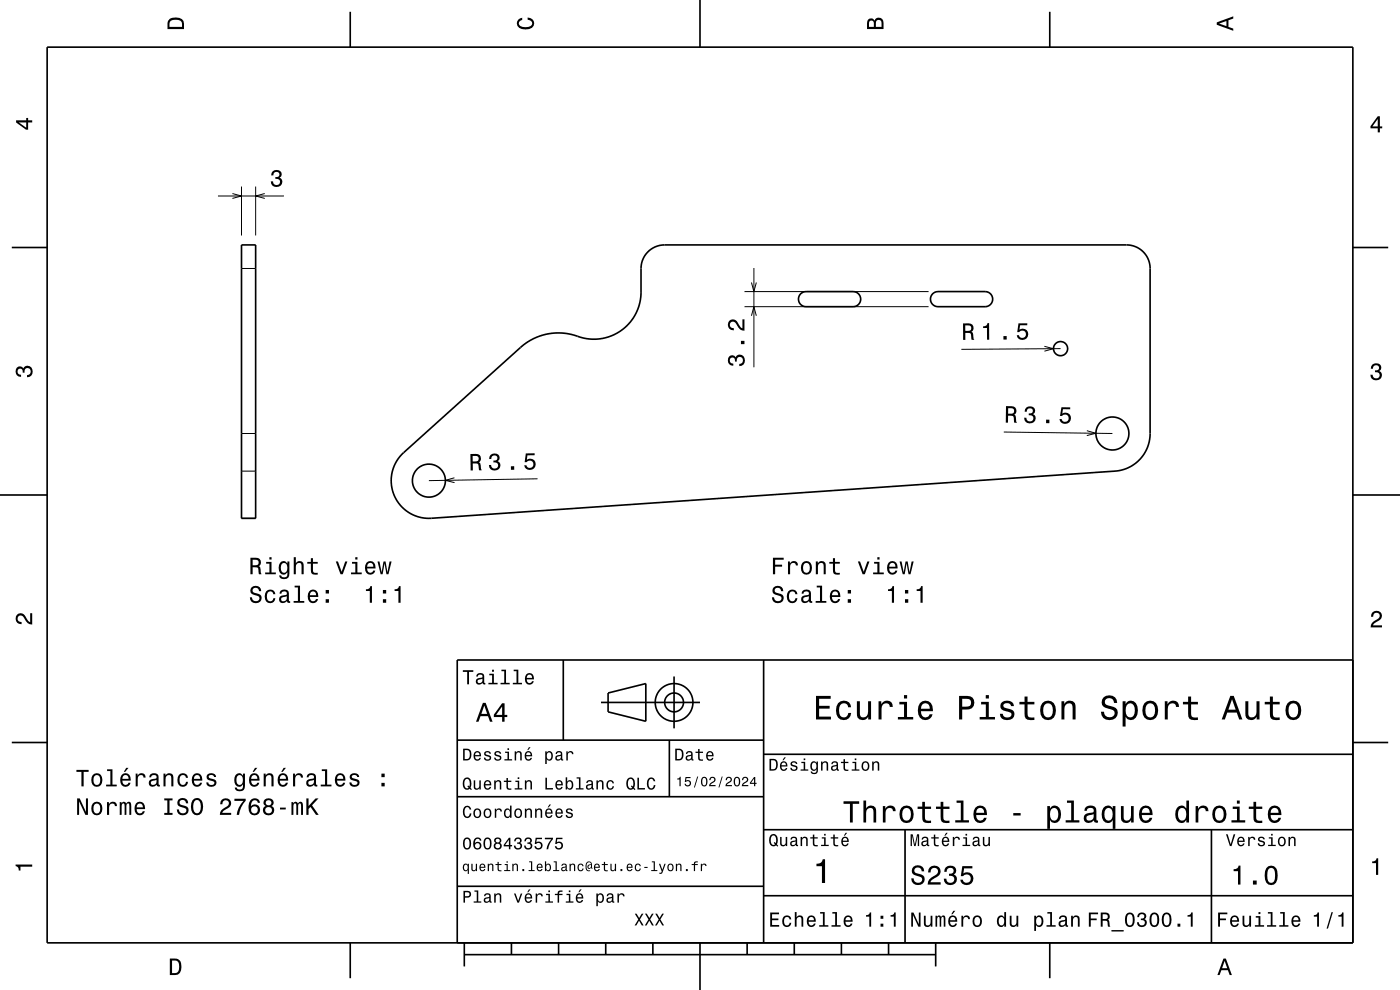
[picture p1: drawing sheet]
<svg xmlns="http://www.w3.org/2000/svg" width="297mm" height="210mm" viewBox="0 0 297 210" stroke-linecap="round" stroke-linejoin="round" font-family="sans-serif">
<g fill="none" stroke="#000" stroke-width=".21">
<path d="M51.2 39.6v10.4M54.2 39.6v10.4M46.2 41.6h14M49.3 41.1l1.9 .5-1.9 .5M51.2 57h3M56.2 41.1l-2 .5 2 .5M159.4 59.9l.5 2 .6-2M159.9 56.9v21M157.9 65.1h39.1M157.9 61.9h39.1M159.4 67l.5-1.9 .6 1.9M221.6 73.5l1.9 .5-1.9 .5"/>
<path d="M225 74l-21.1 .1M51.2 99.9h3M51.2 92h3M212.9 91.6l23.1 .4M230.6 91.4l1.9 .5-1.9 .5M51.2 109.9h3M96.4 101.3l-1.9 .6 1.9 .5M114 101.6l-23 .4"/>
</g>
<g fill="none" stroke="#000" stroke-width=".35">
<path d="M10 10h277v190h-277zM74.3 2.5v7.5M148.5 0v10M222.7 2.5v7.5M2.5 52.5h7.5M51.2 52h3v58h-3zM287 52.5h7.5M169.9 62.3l.6-.4h.5h10a1.6 1.6 0 0 1 1.6 1.6 1.6 1.6 0 0 1-1.6 1.6h-10a1.6 1.6 0 0 1-1.5-1 1.6 1.6 0 0 1 .4-1.8zM197.9 62.3l.6-.4h.5h10a1.6 1.6 0 0 1 1.6 1.6 1.6 1.6 0 0 1-1.6 1.6h-10a1.6 1.6 0 0 1-1.5-1 1.6 1.6 0 0 1 .4-1.8zM85.3 96.4l25.1-22.7a12.3 12.3 0 0 1 13.1-2.1 10 10 0 0 0 12.5-9.6v-5a5 5 0 0 1 5-5h98a5 5 0 0 1 5 5v35a8 8 0 0 1-7.5 7.9l-145 10a8 8 0 0 1-7.8-4.6 8 8 0 0 1 1.6-8.9zM0 105h10M287 105h10"/>
<path d="M119.5 140v17M162 140v60M287 140h-190v60M2.5 157.5h7.5M97 157h65M127.5 149h21M129 147l8-2v8l-8-2zM142 157v12M143 143.5v11M287 157.5h7.5M97 169h65M162 176h125"/>
<path d="M162 160h125M192 176v24M257 176v24M97 188h65M162 190h125M74.3 200v7.5M98.5 202.5h100M98.5 200v5M108.5 200v2.5M118.5 200v2.5M128.5 200v2.5M138.5 200v2.5"/>
<path d="M148.5 200v10M158.5 200v2.5M168.5 200v2.5M178.5 200v2.5M188.5 200v2.5M198.5 200v5M222.7 200v7.5"/>
<circle cx="225" cy="74" r="1.5"/>
<circle cx="236" cy="92" r="3.5"/>
<circle cx="91" cy="102" r="3.5"/>
<circle cx="143" cy="149" r="2"/>
<circle cx="143" cy="149" r="4"/>
</g>
<g fill="#000">
<path d="M36 4a2.18 2.18 0 0 0-.5 2.2h3.5v-1.2a1.43 1.43 0 0 0-1.7-1.3zM36.3 4.4a2.15 2.15 0 0 1 2.2 .3l.1 1h-2.6v-1z" fill-rule="evenodd"/>
<path d="M109.9 4.2l.9-.4v.4a.7 .7 0 0 0-.7 .5 .7 .7 0 0 0 .3 .8 1.7 1.7 0 0 0 2.5-.5 .9 .9 0 0 0-1-.8v-.5a1.24 1.24 0 0 1 1.4 1.1 1.24 1.24 0 0 1-1 1.4 2.22 2.22 0 0 1-2.5-.7l-.2-.5z" fill-rule="evenodd"/>
<path d="M184.2 4.2l-.3 .7v1.3h3.5v-1.3a.98 .98 0 0 0-.7-1.1 .98 .98 0 0 0-1.2 .6 .84 .84 0 0 0-1.3-.2zM184.5 4.5a.54 .54 0 0 1 .6-.1 .54 .54 0 0 1 .3 .6v.7h-1zM185.9 4.4a.62 .62 0 0 1 .8-.1 .62 .62 0 0 1 .3 .6v.8h-1.2z" fill-rule="evenodd"/>
<path d="M258.1 4.7v.6l3.5 1.2v-.4l-1-.4v-1.4l1-.4v-.4zM258.6 5l1.6-.5v1z" fill-rule="evenodd"/>
<path d="M3.4 25.5v.5l2.1 1.5h.5v-1.5h.8v-.5h-.8v-.5h-.4v.5zM4 26h1.6v1.1z" fill-rule="evenodd"/>
<path d="M57.8 36.4a1.08 1.08 0 0 1 1.4-.3 1.08 1.08 0 0 1 .5 1.3l-.4 .3a1.06 1.06 0 0 1 .5 1.3 1.06 1.06 0 0 1-1.2 .7 1.1 1.1 0 0 1-1.1-1.2h.4a.71 .71 0 0 0 1 .7 .71 .71 0 0 0 .1-1.2l-.6-.1v-.4a.61 .61 0 0 0 .8-.2 .61 .61 0 0 0-.2-.8 .61 .61 0 0 0-.8 .2l-.2 .5h-.5z" fill-rule="evenodd"/>
<path d="M292.3 24.7l-1.6 2.1v.4h1.6v.9h.4v-.9h.5v-.4h-.5v-2.1zM292.3 25.2v1.6h-1.1z" fill-rule="evenodd"/>
<path d="M154.7 75.6a1.17 1.17 0 0 0-.2 1.3 1.17 1.17 0 0 0 1.1 .7v-.5a.62 .62 0 0 1-.8-.3 .62 .62 0 0 1 .3-.8 .62 .62 0 0 1 .8 .2v.5h.4a.72 .72 0 0 1 .5-.9 .72 .72 0 0 1 .9 .4 .72 .72 0 0 1-.5 .9l-.4 .1v.5a1.18 1.18 0 0 0 1.2-1.6 1.18 1.18 0 0 0-1.8-.6l-.1 .3a.86 .86 0 0 0-1.4-.2zM157.2 72.3v.7h.7v-.7zM154.7 68.1a1.2 1.2 0 0 0-.2 1.3 1.2 1.2 0 0 0 1.2 .7v-.5a.71 .71 0 0 1-.9-.5 .71 .71 0 0 1 .5-.9 .71 .71 0 0 1 .9 .5 1.8 1.8 0 0 0 1.7 1.4v-2.4h-.4v1.9a2.23 2.23 0 0 1-1.2-1.4 1.11 1.11 0 0 0-1.6-.1z" fill-rule="evenodd"/>
<path d="M204.3 68.6v3.5h.5v-1.5a1.07 1.07 0 0 1 1.2 .3l.1 1.2h.6l-.3-1.5-.3-.2a.97 .97 0 0 0 .4-1.2 .97 .97 0 0 0-1-.6zM204.8 69a1.09 1.09 0 0 1 1.2 .3 .6 .6 0 0 1-.1 .7 .6 .6 0 0 1-.6 .2h-.5z" fill-rule="evenodd"/>
<path d="M208.6 69.2v.4h.8v2.5h.5l-.1-3.6h-.3a.77 .77 0 0 1-.9 .7zM212.9 71.3v.7h.7v-.7zM216.1 68.6l-.3 1.9 .4-.1a.8 .8 0 0 1 1.2-.2 .8 .8 0 0 1 0 1.3 .8 .8 0 0 1-1.2-.4h-.5a1.21 1.21 0 0 0 1.5 1.1 1.21 1.21 0 0 0 .8-1.7 1.21 1.21 0 0 0-1.7-.6l.1-.9h1.5v-.4z" fill-rule="evenodd"/>
<path d="M291.1 77.4a1.08 1.08 0 0 1 1.4-.2 1.08 1.08 0 0 1 .4 1.2l-.3 .3a1.06 1.06 0 0 1 .5 1.3 1.06 1.06 0 0 1-1.2 .7 1.1 1.1 0 0 1-1.2-1.2h.5a.71 .71 0 0 0 1 .8 .71 .71 0 0 0 .1-1.3h-.6v-.4a.61 .61 0 0 0 .8-.3 .61 .61 0 0 0-.2-.8 .61 .61 0 0 0-.9 .2l-.1 .5h-.5z" fill-rule="evenodd"/>
<path d="M3.6 78a.86 .86 0 0 1 1.4 .2 1.06 1.06 0 0 1 1.2-.6 1.06 1.06 0 0 1 .7 1.2 1.1 1.1 0 0 1-1.2 1.2v-.4a.71 .71 0 0 0 .8-1 .71 .71 0 0 0-1.3-.1v.6h-.4a.61 .61 0 0 0-.3-.8 .61 .61 0 0 0-.8 .2 .61 .61 0 0 0 .2 .8l.6 .2v.4a1.15 1.15 0 0 1-1.2-.6 1.15 1.15 0 0 1 .3-1.3z" fill-rule="evenodd"/>
<path d="M99.8 96.3v3.5h.5v-1.5a1.08 1.08 0 0 1 1.2 .3l.2 1.2h.5l-.3-1.5-.3-.2a.97 .97 0 0 0 .4-1.2 .97 .97 0 0 0-1-.6zM100.3 96.7a1.08 1.08 0 0 1 1.2 .3 .61 .61 0 0 1-.1 .7 .61 .61 0 0 1-.6 .2h-.5z" fill-rule="evenodd"/>
<path d="M104.1 96.5l-.3 .9h.4a.62 .62 0 0 1 .4-.8 .62 .62 0 0 1 .7 .3 .62 .62 0 0 1-.2 .8h-.4v.4a.72 .72 0 0 1 .9 .4 .72 .72 0 0 1-.4 1 .72 .72 0 0 1-1-.5v-.4h-.5a1.17 1.17 0 0 0 1.6 1.2 1.17 1.17 0 0 0 .5-1.8l-.2-.2a.9 .9 0 0 0 .3-1.1 .9 .9 0 0 0-1-.5zM108.4 98.9v.8l.7-.1v-.7zM111.5 96.2l-.2 1.8h.4a.8 .8 0 0 1 1.2-.2 .8 .8 0 0 1 0 1.2 .8 .8 0 0 1-1.2-.3h-.5a1.21 1.21 0 0 0 1.5 1 1.21 1.21 0 0 0 .8-1.6 1.21 1.21 0 0 0-1.7-.6l.1-.9h1.5v-.5z" fill-rule="evenodd"/>
<path d="M213.4 86.1v3.5l.4 .1 .1-1.5a.85 .85 0 0 1 1.2 .5l.1 1h.5l-.2-1.5-.3-.2a.97 .97 0 0 0 .4-1.2 .97 .97 0 0 0-1-.6zM213.9 86.6a1.09 1.09 0 0 1 1.2 .3 .6 .6 0 0 1-.1 .7 .6 .6 0 0 1-.6 .2l-.5-.1z" fill-rule="evenodd"/>
<path d="M217.7 86.5l-.3 .8h.4a.62 .62 0 0 1 .4-.7 .62 .62 0 0 1 .8 .3 .62 .62 0 0 1-.3 .8h-.5v.4a.72 .72 0 0 1 1 .4 .72 .72 0 0 1-.5 1 .72 .72 0 0 1-.9-.6l-.1-.3h-.4a1.18 1.18 0 0 0 1.5 1.2 1.18 1.18 0 0 0 .6-1.8l-.2-.1a.9 .9 0 0 0 .3-1.2 .9 .9 0 0 0-1-.5zM221.9 89v.8h.7v-.8zM225.2 86.4l-.3 1.8h.4a.79 .79 0 0 1 1.1-.1 .79 .79 0 0 1 .1 1.1 .79 .79 0 0 1-1.2-.1l-.1-.2h-.4a1.21 1.21 0 0 0 1.4 1.1 1.21 1.21 0 0 0 .9-1.7 1.21 1.21 0 0 0-1.7-.6l.1-.9h1.5v-.4z" fill-rule="evenodd"/>
<path d="M3.6 130.4a1.22 1.22 0 0 1 2 .7l.4 .6 .4 .3v-1.9h.4v2.4a1.8 1.8 0 0 1-1.7-1.4 .71 .71 0 0 0-.9-.5 .71 .71 0 0 0-.5 .8 .71 .71 0 0 0 .9 .5v.5a1.18 1.18 0 0 1-1.2-.7 1.18 1.18 0 0 1 .2-1.3z" fill-rule="evenodd"/>
<path d="M53.1 118.3v3.5h.5v-1.5a1.07 1.07 0 0 1 1.2 .3l.1 1.2h.6l-.3-1.5-.3-.2a.97 .97 0 0 0 .4-1.1 .97 .97 0 0 0-1-.7zM53.6 118.7a1.09 1.09 0 0 1 1.2 .3 .61 .61 0 0 1 0 .7 .61 .61 0 0 1-.7 .2h-.5zM56.5 119.2v.4h.7v1.8h-.9v.4h2.2v-.4h-.9v-2.2zM57.1 118.2v.5h.5v-.5zM59.4 119.4a1.57 1.57 0 0 0 .8 2.5l.4-.1 .4-.4a.73 .73 0 0 1-.3 1 .73 .73 0 0 1-1-.3h-.5a1.1 1.1 0 0 0 1.3 .8 1.1 1.1 0 0 0 .9-1.2v-2.6h-.4v.4l-.4-.4a.89 .89 0 0 0-1.2 .3zM59.8 119.7a.63 .63 0 0 1 .7-.3 .63 .63 0 0 1 .4 .6 1.1 1.1 0 0 1-.6 1.5 1.19 1.19 0 0 1-.5-1.8zM62.3 118.2v3.6h.5v-1.6a.63 .63 0 0 1 .4-.7 .63 .63 0 0 1 .8 .3v2h.4v-1.8a.88 .88 0 0 0-.6-1 .88 .88 0 0 0-1 .5v-1.3zM65.9 118.4v.8h-.7v.4h.7l.1 1.8a1.04 1.04 0 0 0 1.4 .5v-.4a.68 .68 0 0 1-1-.3v-1.6h1v-.4h-1v-.8zM71.2 119.1l1 2.7h.5l1-2.7h-.5l-.7 2.2-.8-2.2zM74.7 119.2v.4h.7v1.8h-.9v.4h2.2v-.4h-.9v-2.2zM75.4 118.2v.5h.4v-.5zM77.7 119.4a1.54 1.54 0 0 0 .8 2.5 1.06 1.06 0 0 0 1.1-.9h-.4l-.2 .4-.4 .1a.76 .76 0 0 1-.7-.9h1.8a1.16 1.16 0 0 0-.5-1.4 1.16 1.16 0 0 0-1.5 .2zM78.1 119.6a.66 .66 0 0 1 .8-.1 .66 .66 0 0 1 .3 .7h-1.3zM80.1 119.1l.7 2.7h.4l.4-2.3 .4 2.3h.4l.7-2.7h-.5l-.4 2.3-.4-2.3h-.4l-.4 2.3-.5-2.3z" fill-rule="evenodd"/>
<path d="M53.4 124.6a.97 .97 0 0 0-.3 1 .97 .97 0 0 0 1 .6 .77 .77 0 0 1 .9 1 .84 .84 0 0 1-.9 .3 .84 .84 0 0 1-.6-.8h-.5a1.21 1.21 0 0 0 1.5 1.3 1.21 1.21 0 0 0 .7-1.8l-.8-.3a.72 .72 0 0 1-.8-.7 .7 .7 0 0 1 .7-.5 .7 .7 0 0 1 .7 .7h.4a1.17 1.17 0 0 0-.7-1.1 1.17 1.17 0 0 0-1.3 .3zM56.5 125.4a1.53 1.53 0 0 0 .8 2.6 1.05 1.05 0 0 0 1.1-1.1h-.4a.67 .67 0 0 1-.6 .7 .67 .67 0 0 1-.7-.6 1.12 1.12 0 0 1 .6-1.6 .6 .6 0 0 1 .7 .6h.4a1.09 1.09 0 0 0-.8-.9 1.09 1.09 0 0 0-1.1 .3zM59.6 125.3l-.3 .6h.4a.55 .55 0 0 1 .7-.5 .55 .55 0 0 1 .4 .8h-.2a1 1 0 0 0-1.1 .2 1 1 0 0 0-.3 1.1 .94 .94 0 0 0 1.7 0l.1 .3 .6 .1v-.4h-.3v-1.6a1.02 1.02 0 0 0-1.7-.6zM59.7 126.8l1.1-.3a.77 .77 0 0 1-.2 .9 .77 .77 0 0 1-.9 0zM62.5 124.2v.4h.7v2.9h-.9v.4h2.3v-.4h-1v-3.3zM65.6 125.4a1.54 1.54 0 0 0 .8 2.6 1.06 1.06 0 0 0 1.1-.9h-.5l-.2 .3-.4 .2a.76 .76 0 0 1-.7-1h1.8a1.17 1.17 0 0 0-.5-1.3 1.17 1.17 0 0 0-1.4 .1zM65.9 125.7a.66 .66 0 0 1 .8-.2 .66 .66 0 0 1 .4 .8h-1.4zM69.1 127.1v.8h.7v-.8zM69.1 125.1v.8h.7v-.8z" fill-rule="evenodd"/>
<path d="M77.6 125v.4h.9v2.5h.4v-3.6h-.3a.77 .77 0 0 1-1 .7zM81.2 127.1v.8h.7v-.8zM81.2 125.1v.8h.7v-.8zM83.7 125v.4h.8v2.5h.5v-3.6h-.4a.77 .77 0 0 1-.9 .7z" fill-rule="evenodd"/>
<path d="M164 118.3v3.5h.4v-1.6h1.5v-.4h-1.5v-1.1h1.9v-.4zM167.2 119.1v2.7h.4v-1.5a.66 .66 0 0 1 .4-.8 .66 .66 0 0 1 .8 .2v.2h.5a.89 .89 0 0 0-.7-.9 .89 .89 0 0 0-1 .6v-.5zM170.2 119.4a1.53 1.53 0 0 0 .9 2.5 1.48 1.48 0 0 0 1.2-1.4 1.48 1.48 0 0 0-1.2-1.5l-.5 .1zM170.5 119.7a.67 .67 0 0 1 .8-.3 .67 .67 0 0 1 .4 .6 1.11 1.11 0 0 1-.6 1.5 1.17 1.17 0 0 1-.6-1.8zM173.1 119.1v2.7h.4v-1.6a.63 .63 0 0 1 .4-.7 .63 .63 0 0 1 .8 .3v2h.5v-1.8a.89 .89 0 0 0-.6-1 .89 .89 0 0 0-1.1 .5v-.4zM176.7 118.4v.8h-.8v.4h.8v1.8a1.04 1.04 0 0 0 1.5 .5v-.4a.68 .68 0 0 1-1-.3l-.1-1.6h1.1v-.4h-1.1v-.8zM182 119.1l1 2.7h.5l.9-2.7h-.4l-.8 2.2-.7-2.2zM185.4 119.2v.4h.7v1.8h-.9v.4h2.3v-.4h-.9v-2.2zM186.1 118.2v.5h.5v-.5zM188.5 119.4a1.54 1.54 0 0 0 .8 2.5 1.06 1.06 0 0 0 1.1-.9h-.5l-.2 .4-.4 .1a.76 .76 0 0 1-.7-.9h1.8a1.16 1.16 0 0 0-.5-1.4 1.16 1.16 0 0 0-1.4 .2zM188.8 119.6a.66 .66 0 0 1 .8-.1 .66 .66 0 0 1 .4 .7h-1.4zM190.8 119.1l.7 2.7h.4l.4-2.3 .4 2.3h.5l.6-2.7h-.4l-.5 2.3-.4-2.3h-.4l-.4 2.3-.4-2.3z" fill-rule="evenodd"/>
<path d="M164.2 124.6a.97 .97 0 0 0-.3 1 .97 .97 0 0 0 .9 .6 .77 .77 0 0 1 .9 1 .84 .84 0 0 1-.9 .3 .84 .84 0 0 1-.6-.8h-.4a1.21 1.21 0 0 0 1.4 1.3 1.21 1.21 0 0 0 .8-1.8l-.8-.3a.72 .72 0 0 1-.9-.7 .7 .7 0 0 1 .8-.5 .7 .7 0 0 1 .6 .7h.5a1.17 1.17 0 0 0-.7-1.1 1.17 1.17 0 0 0-1.3 .3zM167.2 125.4a1.53 1.53 0 0 0 .9 2.6 1.05 1.05 0 0 0 1.1-1.1h-.5a.67 .67 0 0 1-.6 .7 .67 .67 0 0 1-.7-.6 1.12 1.12 0 0 1 .7-1.6 .59 .59 0 0 1 .6 .6h.5a1.09 1.09 0 0 0-.8-.9 1.09 1.09 0 0 0-1.2 .3zM170.3 125.3l-.2 .6h.4a.55 .55 0 0 1 .6-.5 .55 .55 0 0 1 .4 .8h-.2a1 1 0 0 0-1 .2 1 1 0 0 0-.3 1.1 .94 .94 0 0 0 1.6 0l.1 .3 .6 .1v-.4h-.2l-.1-1.6a1.02 1.02 0 0 0-1.7-.6zM170.5 126.8l1.1-.3a.77 .77 0 0 1-.2 .9 .77 .77 0 0 1-.9 0zM173.3 124.2v.4h.7v2.9h-1v.4h2.3v-.4h-.9v-3.3zM176.3 125.4a1.54 1.54 0 0 0 .8 2.6 1.06 1.06 0 0 0 1.1-.9h-.4l-.2 .3-.4 .2a.76 .76 0 0 1-.7-1h1.8a1.17 1.17 0 0 0-.5-1.3 1.17 1.17 0 0 0-1.5 .1zM176.7 125.7a.66 .66 0 0 1 .8-.2 .66 .66 0 0 1 .3 .8h-1.3zM179.8 127.1v.8h.7v-.8zM179.8 125.1v.8h.7v-.8z" fill-rule="evenodd"/>
<path d="M188.4 125v.4h.8v2.5h.5v-3.6h-.4a.77 .77 0 0 1-.9 .7zM192 127.1v.8h.7v-.8zM192 125.1v.8h.7v-.8zM194.5 125v.4h.8v2.5h.4v-3.6h-.3a.77 .77 0 0 1-.9 .7z" fill-rule="evenodd"/>
<path d="M291.2 129.9a1.18 1.18 0 0 1 1.9 .3 1.18 1.18 0 0 1-1 1.7l-.5 .3-.3 .5h1.9v.4h-2.4a1.8 1.8 0 0 1 1.4-1.8 .71 .71 0 0 0 .5-.8 .71 .71 0 0 0-.9-.5 .71 .71 0 0 0-.5 .8h-.4z" fill-rule="evenodd"/>
<path d="M98.2 158.8v2.5h.9a1.37 1.37 0 0 0 .7-2.2 1.56 1.56 0 0 0-1.6-.3zM98.6 159.1a.98 .98 0 0 1 1.1 .7 .98 .98 0 0 1-.6 1.2h-.5zM100.7 159.6a1.04 1.04 0 0 0-.2 1.2 1.04 1.04 0 0 0 1 .5l.5-.5h-.3l-.4 .3a.54 .54 0 0 1-.5-.7h1.3a.83 .83 0 0 0-.4-.9 .83 .83 0 0 0-1 .1zM100.9 159.7l.2-.1a.47 .47 0 0 1 .5 .1 .47 .47 0 0 1 .1 .5h-.9zM102.9 159.5l-.2 .1a.69 .69 0 0 0 .9 .9l.2 .1a.43 .43 0 0 1-.4 .5 .43 .43 0 0 1-.4-.4h-.3a.74 .74 0 0 0 .9 .7 .74 .74 0 0 0 .5-1l-1-.4a.38 .38 0 0 1 .3-.5 .38 .38 0 0 1 .4 .4h.3a.78 .78 0 0 0-1.2-.4zM105.1 159.5l-.2 .1a.69 .69 0 0 0 .9 .9l.2 .1a.43 .43 0 0 1-.4 .5 .43 .43 0 0 1-.5-.4h-.3a.74 .74 0 0 0 .9 .7 .74 .74 0 0 0 .5-1l-.9-.4a.38 .38 0 0 1 .3-.5 .38 .38 0 0 1 .4 .4h.3a.77 .77 0 0 0-1.2-.4zM107.2 159.4v.3h.5v1.3h-.7v.3h1.6v-.3h-.6v-1.6zM107.7 158.7v.4h.3v-.4zM109.2 159.4v1.9h.3v-1.1a.45 .45 0 0 1 .4-.6 .45 .45 0 0 1 .5 .5v1.2h.3v-1.3a.63 .63 0 0 0-.5-.7 .63 .63 0 0 0-.7 .4v-.3zM112.2 158.5l-.4 .6h.3l.5-.6zM111.5 159.6a1.04 1.04 0 0 0-.2 1.2 1.04 1.04 0 0 0 1.1 .5l.5-.5h-.3l-.5 .3a.54 .54 0 0 1-.5-.7h1.3a.83 .83 0 0 0-.4-.9 .83 .83 0 0 0-1 .1zM111.8 159.7l.1-.1a.48 .48 0 0 1 .5 .1 .48 .48 0 0 1 .2 .5h-1zM115.7 159.4v2.7h.3v-1.1a.66 .66 0 0 0 .7 .4 .66 .66 0 0 0 .5-.6 .91 .91 0 0 0 0-1.1 .91 .91 0 0 0-1-.3l-.2 .3v-.3zM116.1 159.8a.45 .45 0 0 1 .5-.2 .45 .45 0 0 1 .3 .4 .65 .65 0 0 1 .1 .8 .65 .65 0 0 1-.7 .2 .98 .98 0 0 1-.2-1.2zM118.1 159.5l-.2 .4h.3a.39 .39 0 0 1 .4-.3 .39 .39 0 0 1 .3 .5h-.1a.65 .65 0 0 0-1 .4 .65 .65 0 0 0 .6 .9l.6-.3 .1 .2h.4v-.2l-.2-.1v-1.1a.72 .72 0 0 0-.5-.6 .72 .72 0 0 0-.7 .2zM118.2 160.6l.8-.3a.55 .55 0 0 1-.2 .7 .55 .55 0 0 1-.6 0zM120.1 159.4v1.9h.4v-1.1a.47 .47 0 0 1 .2-.6 .47 .47 0 0 1 .6 .2v.2h.4a.64 .64 0 0 0-.5-.7 .64 .64 0 0 0-.8 .4v-.3z" fill-rule="evenodd"/>
<path d="M98.2 142.2v.3h.9v2.7h.4v-2.7h.9v-.3zM101.3 143l-.3 .5h.4a.47 .47 0 0 1 .5-.4 .47 .47 0 0 1 .4 .6l-.2 .1a.84 .84 0 0 0-1 .2 .84 .84 0 0 0 0 1.1 .9 .9 0 0 0 1.3-.2l.1 .2 .5 .1v-.3l-.3-.1v-1.3a.87 .87 0 0 0-1.4-.5zM101.4 144.3l.9-.3a.66 .66 0 0 1-.1 .7 .66 .66 0 0 1-.8 .1zM103.8 142.9v.3h.6v1.6h-.8v.4h2v-.4h-.8v-1.9zM104.4 142.1v.4h.4v-.4zM106.4 142.1v.3h.6v2.4h-.8v.4h1.9v-.4h-.7v-2.7zM109 142.1v.3h.6v2.4h-.8v.4h1.9v-.4h-.7v-2.7zM111.6 143.1a1.32 1.32 0 0 0 .7 2.1 .9 .9 0 0 0 .9-.7h-.3l-.2 .3-.4 .1a.65 .65 0 0 1-.6-.8h1.6a1 1 0 0 0-.4-1.2 1 1 0 0 0-1.3 .2zM111.9 143.3a.57 .57 0 0 1 .7-.1 .57 .57 0 0 1 .3 .6h-1.2z" fill-rule="evenodd"/>
<path d="M102.4 149.1l-1.4 4h.5l.4-1.2h1.6l.4 1.2h.6l-1.5-4zM102.7 149.7l.7 1.7h-1.3zM106.5 149.2l-1.7 2.4v.5h1.7v1h.5v-1h.6v-.5h-.6v-2.4zM106.5 149.9v1.7h-1.3z" fill-rule="evenodd"/>
<path d="M143.2 158.8v2.5h.9a1.37 1.37 0 0 0 .7-2.2 1.56 1.56 0 0 0-1.6-.3zM143.6 159.1a.98 .98 0 0 1 1.1 .7 .98 .98 0 0 1-.6 1.2h-.5zM145.7 159.5l-.2 .4h.3a.39 .39 0 0 1 .5-.3 .39 .39 0 0 1 .3 .5h-.2a.65 .65 0 0 0-.9 .4 .65 .65 0 0 0 .5 .9l.7-.3v.2h.4v-.2l-.1-.1-.1-1.1a.73 .73 0 0 0-.4-.6 .73 .73 0 0 0-.8 .2zM145.8 160.6l.8-.3a.55 .55 0 0 1-.1 .7 .55 .55 0 0 1-.7 0zM148.1 158.9v.5h-.5v.3h.5v1.3a.75 .75 0 0 0 1 .4v-.3a.48 .48 0 0 1-.7-.3v-1.1h.7v-.3h-.7v-.5zM150 159.6a1.04 1.04 0 0 0-.2 1.2 1.04 1.04 0 0 0 1.1 .5l.5-.5h-.4l-.4 .3a.54 .54 0 0 1-.5-.7h1.3a.83 .83 0 0 0-.4-.9 .83 .83 0 0 0-1 .1zM150.3 159.7l.1-.1a.48 .48 0 0 1 .5 .1 .48 .48 0 0 1 .2 .5h-1z" fill-rule="evenodd"/>
<path d="M173.1 147.6v5h3.2v-.6h-2.5v-1.7h2.2v-.6h-2.2v-1.5h2.4v-.6zM177.8 149.2a2.59 2.59 0 0 0 .5 3.4 1.58 1.58 0 0 0 2.3-1.4h-.6a.95 .95 0 0 1-.9 1 .95 .95 0 0 1-1-.9 1.59 1.59 0 0 1 .9-2.1 .85 .85 0 0 1 .9 .8h.7a1.56 1.56 0 0 0-1.1-1.3 1.56 1.56 0 0 0-1.7 .5zM181.8 148.8v2.5a1.27 1.27 0 0 0 .9 1.4 1.27 1.27 0 0 0 1.5-.7v.6h.6v-3.8h-.6v2.2a.92 .92 0 0 1-.6 1.1 .92 .92 0 0 1-1.2-.4v-2.9zM186.4 148.8v3.8h.6v-2.2a.95 .95 0 0 1 .5-1.1 .95 .95 0 0 1 1.2 .3l.1 .4h.6a1.28 1.28 0 0 0-1-1.4 1.28 1.28 0 0 0-1.4 .8v-.6zM190.8 148.9v.5h1v2.7h-1.3v.5h3.2v-.5h-1.3v-3.2zM191.8 147.4v.8h.6v-.8zM195.1 149.2a2.62 2.62 0 0 0 .5 3.4 1.57 1.57 0 0 0 2.2-1.1h-.6l-.3 .5-.5 .2a1.08 1.08 0 0 1-1-1.3h2.5a1.66 1.66 0 0 0-.7-2 1.66 1.66 0 0 0-2.1 .3zM195.6 149.5a.94 .94 0 0 1 1.2-.2 .94 .94 0 0 1 .5 1h-1.9zM203.5 147.6v5h.6v-2.1h.8a1.47 1.47 0 0 0 1.8-1.2 1.47 1.47 0 0 0-1.5-1.7zM204.1 148.2a1.6 1.6 0 0 1 1.8 .5 .86 .86 0 0 1 0 .9 .86 .86 0 0 1-.9 .3h-.9zM208.1 148.9v.5h1v2.7h-1.3v.5h3.3v-.5h-1.3v-3.2zM209.1 147.4v.8h.7v-.8zM212.6 148.9a1.08 1.08 0 0 0-.3 1.2 1.08 1.08 0 0 0 1 .7l1.1 .4a.57 .57 0 0 1 .2 .6 .57 .57 0 0 1-.5 .4 .96 .96 0 0 1-1.4-.8h-.6a1.6 1.6 0 0 0 1.3 1.4 1.6 1.6 0 0 0 1.7-.8 1.13 1.13 0 0 0-1-1.6l-1.1-.3-.2-.4a.87 .87 0 0 1 .9-.5 .87 .87 0 0 1 .8 .6h.6a1.41 1.41 0 0 0-2.1-1.1zM217.4 147.8v1.1h-1.1v.5h1.1v2.6l.2 .4 .4 .3h1.4v-.5a.97 .97 0 0 1-1.4-.5v-2.3h1.4v-.5h-1.4v-1.1zM221.1 149.2a2.56 2.56 0 0 0 .5 3.4 1.72 1.72 0 0 0 1.8-.2 1.72 1.72 0 0 0 .6-1.7 1.7 1.7 0 0 0-.9-1.9 1.7 1.7 0 0 0-2 .4zM221.6 149.6a.96 .96 0 0 1 1-.4 .96 .96 0 0 1 .7 .8 1.59 1.59 0 0 1-1 2.2 1.19 1.19 0 0 1-1-1.5zM225.2 148.8v3.8h.6v-2.2a.97 .97 0 0 1 .5-1.1 .97 .97 0 0 1 1.1 .2l.1 .7v2.4h.7v-2.5a1.27 1.27 0 0 0-.9-1.4 1.27 1.27 0 0 0-1.5 .6v-.5zM234.1 147.9a1.38 1.38 0 0 0-.3 1.5 1.38 1.38 0 0 0 1.3 .9 1.25 1.25 0 0 1 1.4 .9 1.15 1.15 0 0 1-1.3 .9 1.15 1.15 0 0 1-1-1.1h-.7a1.8 1.8 0 0 0 1.7 1.8 1.8 1.8 0 0 0 1.9-1.6 1.46 1.46 0 0 0-1.5-1.4l-.6-.2a.83 .83 0 0 1-.5-1.1 .83 .83 0 0 1 1.2-.3l.5 .5 .1 .4h.7a1.67 1.67 0 0 0-1-1.6 1.67 1.67 0 0 0-1.9 .4zM238.2 148.8v5.3h.6v-2.1a1.32 1.32 0 0 0 1.4 .7 1.32 1.32 0 0 0 1.1-1.1 2.43 2.43 0 0 0-.8-2.8 1.21 1.21 0 0 0-1.7 .5v-.5zM239.1 149.6a.9 .9 0 0 1 .9-.4 .9 .9 0 0 1 .7 .8 1.61 1.61 0 0 1-.9 2.2 1.18 1.18 0 0 1-1-1.5zM242.8 149.2a2.56 2.56 0 0 0 .5 3.4 1.72 1.72 0 0 0 1.8-.2 1.72 1.72 0 0 0 .6-1.7 1.7 1.7 0 0 0-.9-1.9 1.7 1.7 0 0 0-2 .4zM243.3 149.6a.96 .96 0 0 1 1-.4 .96 .96 0 0 1 .7 .8 1.59 1.59 0 0 1-1 2.2 1.19 1.19 0 0 1-1-1.5zM247.1 148.8v3.8h.6v-2.2a.95 .95 0 0 1 .5-1.1 .95 .95 0 0 1 1.2 .3l.1 .4h.6a1.28 1.28 0 0 0-1-1.4 1.28 1.28 0 0 0-1.4 .8v-.6zM252 147.8v1.1h-1v.5h1l.1 2.6 .2 .4 .4 .3h1.4v-.5a.97 .97 0 0 1-1.4-.5v-2.3h1.4v-.5h-1.4v-1.1zM261 147.6l-1.8 5h.6l.6-1.4h2l.5 1.4h.7l-1.9-5zM261.4 148.3l.7 2.2h-1.5zM264.2 148.8v2.5a1.27 1.27 0 0 0 .9 1.4 1.27 1.27 0 0 0 1.5-.7v.6h.6v-3.8h-.6v2.2a.92 .92 0 0 1-.6 1.1 .92 .92 0 0 1-1.1-.4l-.1-2.9zM269.4 147.8v1.1h-1.1v.5h1.1v2.6l.2 .4 .4 .3 .7 .1 .8-.1v-.5a.97 .97 0 0 1-1.4-.5l-.1-2.3h1.5v-.5h-1.5v-1.1zM273.1 149.2a2.56 2.56 0 0 0 .6 3.4 1.72 1.72 0 0 0 1.8-.2 1.72 1.72 0 0 0 .6-1.7 1.7 1.7 0 0 0-.9-1.9 1.7 1.7 0 0 0-2.1 .4zM273.6 149.6a.96 .96 0 0 1 1-.4 .96 .96 0 0 1 .7 .8 1.59 1.59 0 0 1-.9 2.2 1.19 1.19 0 0 1-1.1-1.5z" fill-rule="evenodd"/>
<path d="M16.4 169.4v3.5h.4v-2.9l1.3 2.9h.6v-3.5h-.5v2.8l-1.3-2.8zM19.7 170.4a1.53 1.53 0 0 0 .8 2.6 1.48 1.48 0 0 0 1.2-1.5 1.48 1.48 0 0 0-1.2-1.4l-.5 .1zM20 170.7a.67 .67 0 0 1 .7-.2 .67 .67 0 0 1 .5 .5 1.11 1.11 0 0 1-.7 1.6 1.17 1.17 0 0 1-.5-1.9zM22.7 170.1v2.8h.4v-1.6a.66 .66 0 0 1 .4-.8 .66 .66 0 0 1 .8 .3l.1 .2h.4a.89 .89 0 0 0-.7-.9 .89 .89 0 0 0-1 .5v-.5zM25.4 170.1v2.8h.4v-1.9l.2-.5h.3l.1 .2v2.2h.4v-2.1l.4-.4 .2 .2v.4v1.9h.4v-1.9a.69 .69 0 0 0-.5-.9l-.5 .3-.2-.2-.3-.1-.5 .3v-.3zM28.8 170.4a1.54 1.54 0 0 0 .8 2.6 1.06 1.06 0 0 0 1.1-.9h-.4l-.2 .3-.4 .2a.76 .76 0 0 1-.7-1h1.8a1.17 1.17 0 0 0-.5-1.3 1.17 1.17 0 0 0-1.5 .1zM29.2 170.7a.66 .66 0 0 1 .8-.2 .66 .66 0 0 1 .3 .8h-1.3zM34.8 169.4v.4h.7v2.6h-.7v.5h1.8v-.5h-.6v-2.6h.6v-.4zM37.9 169.6a.96 .96 0 0 0-.2 1 .96 .96 0 0 0 .9 .6 .77 .77 0 0 1 .9 1 .84 .84 0 0 1-.9 .3 .84 .84 0 0 1-.6-.8h-.5a1.21 1.21 0 0 0 1.5 1.3 1.21 1.21 0 0 0 .7-1.8l-1.2-.4a.58 .58 0 0 1-.3-.9 .58 .58 0 0 1 .8-.2l.2 .2 .3 .5h.4a1.16 1.16 0 0 0-.7-1.1 1.16 1.16 0 0 0-1.3 .3zM40.8 169.7a2.53 2.53 0 0 0 .5 3.1 1.21 1.21 0 0 0 1.7-.9 1.93 1.93 0 0 0-.9-2.6l-.8 .1zM41.5 169.8l.3-.1a1.7 1.7 0 0 1 .3 2.7l-.3 .1a1.12 1.12 0 0 1-.8-1.4v-.6zM47 169.7l-.3 .9h.5a.7 .7 0 0 1 .5-.8 .7 .7 0 0 1 .8 .5 .7 .7 0 0 1-.5 .8 1.8 1.8 0 0 0-1.4 1.8h2.4v-.5h-1.9a2.23 2.23 0 0 1 1.5-1.1 1.13 1.13 0 0 0 .1-1.7 1.13 1.13 0 0 0-1.7 .1zM49.7 169.4v.5h1.9a5.2 5.2 0 0 0-1.4 3h.5a5.3 5.3 0 0 1 1.4-3v-.5zM53.3 169.6a2.4 2.4 0 0 0 .1 3.3 1.16 1.16 0 0 0 1.6-.4 1.16 1.16 0 0 0-.2-1.5 1.16 1.16 0 0 0-1.6 0 1.03 1.03 0 0 1 .9-1.3 .59 .59 0 0 1 .6 .6h.4a1.11 1.11 0 0 0-.7-.9 1.11 1.11 0 0 0-1.1 .2zM53.2 171.8a.75 .75 0 0 1 1.5 0 .75 .75 0 0 1-1.5 0zM56.2 169.6a.83 .83 0 0 0 .1 1.4 1.11 1.11 0 0 0-.4 1.5 1.11 1.11 0 0 0 1.6 .4 1.03 1.03 0 0 0 .7-.9 1.03 1.03 0 0 0-.6-1 .88 .88 0 0 0 .4-1.1 .88 .88 0 0 0-1-.6zM56.3 171.9a.71 .71 0 0 1 1.4 0 .71 .71 0 0 1-1.4 0zM56.4 170.3a.6 .6 0 0 1 1.2 0 .6 .6 0 0 1-1.2 0zM59.4 171.3v.4h1.2v-.4zM61.8 170.1v2.8h.4v-1.9l.3-.5h.2l.1 .2 .1 2.2h.3l.1-2.1 .3-.4 .2 .2 .1 .4v1.9h.4v-1.9a.69 .69 0 0 0-.5-.9l-.6 .3-.2-.2-.3-.1-.5 .3v-.3zM65 169.4v3.5h.5v-1.3l.4-.4 1.1 1.7h.6l-1.4-2.1 1.4-1.4h-.6l-1.5 1.6v-1.6z" fill-rule="evenodd"/>
<path d="M16.2 163.3v.4h1.1v3.1h.4v-3.1h1.1v-.4zM19.7 164.4a1.53 1.53 0 0 0 .8 2.5 1.48 1.48 0 0 0 1.2-1.4 1.48 1.48 0 0 0-1.2-1.5l-.5 .1zM20 164.7a.67 .67 0 0 1 .7-.3 .67 .67 0 0 1 .5 .6 1.11 1.11 0 0 1-.7 1.5 1.17 1.17 0 0 1-.5-1.8zM22.7 163.2v.4h.7v2.8h-.9v.4h2.3v-.4h-.9v-3.2zM26.8 162.9l-.5 .8h.3l.7-.8zM25.8 164.4a1.54 1.54 0 0 0 .8 2.5 1.06 1.06 0 0 0 1.1-.9h-.4l-.3 .4-.3 .1a.76 .76 0 0 1-.7-.9h1.7a1.17 1.17 0 0 0-.5-1.4 1.17 1.17 0 0 0-1.4 .2zM26.2 164.6a.66 .66 0 0 1 .7-.1 .66 .66 0 0 1 .4 .7h-1.3zM28.8 164.1v2.7h.4v-1.5a.67 .67 0 0 1 .4-.8 .67 .67 0 0 1 .8 .2v.2h.5a.89 .89 0 0 0-.7-.9 .89 .89 0 0 0-1 .5v-.4zM31.9 164.2l-.2 .7h.4a.55 .55 0 0 1 .6-.5 .55 .55 0 0 1 .4 .7l-.2 .1a1 1 0 0 0-1 .2 1 1 0 0 0-.3 1 .94 .94 0 0 0 1.7 .1l.1 .3h.5v-.3l-.2-.1-.1-.2v-1.4a1.02 1.02 0 0 0-.6-.8 1.02 1.02 0 0 0-1.1 .2zM32.1 165.8l1.1-.4a.77 .77 0 0 1-.2 .9 .77 .77 0 0 1-.9 .1l-.1-.3zM34.7 164.1v2.7h.4v-1.6a.64 .64 0 0 1 .4-.7 .64 .64 0 0 1 .8 .3v2h.5v-1.8a.89 .89 0 0 0-.6-1 .89 .89 0 0 0-1.1 .5v-.4zM37.9 164.4a1.53 1.53 0 0 0 .9 2.5 1.05 1.05 0 0 0 1.1-1.1h-.4a.67 .67 0 0 1-.7 .7 .67 .67 0 0 1-.7-.6 1.11 1.11 0 0 1 .7-1.5 .6 .6 0 0 1 .6 .6h.5a1.09 1.09 0 0 0-.8-1 1.09 1.09 0 0 0-1.2 .4zM41 164.4a1.54 1.54 0 0 0 .8 2.5 1.06 1.06 0 0 0 1.1-.9h-.5l-.2 .4-.4 .1a.76 .76 0 0 1-.7-.9h1.8a1.16 1.16 0 0 0-.5-1.4 1.16 1.16 0 0 0-1.4 .2zM41.3 164.6a.66 .66 0 0 1 .8-.1 .66 .66 0 0 1 .4 .7h-1.4zM44.1 164.2a.76 .76 0 0 0-.2 .9 .76 .76 0 0 0 .7 .5l.9 .3a.63 .63 0 0 1-.7 .7 .63 .63 0 0 1-.6-.6h-.4a1.07 1.07 0 0 0 1.2 .9 1.07 1.07 0 0 0 .9-1.2l-.4-.4-1.1-.3a.54 .54 0 0 1 .4-.7 .54 .54 0 0 1 .6 .5h.4a1.03 1.03 0 0 0-.7-.8 1.03 1.03 0 0 0-1 .2zM50 164.4a1.57 1.57 0 0 0 .7 2.5l.5-.1 .3-.4a.73 .73 0 0 1-.3 1 .73 .73 0 0 1-1-.3h-.4a1.1 1.1 0 0 0 1.3 .8 1.1 1.1 0 0 0 .9-1.2v-2.6h-.5v.4l-.3-.4a.89 .89 0 0 0-1.2 .3zM50.3 164.7a.63 .63 0 0 1 .7-.3 .63 .63 0 0 1 .5 .6 1.11 1.11 0 0 1-.7 1.5 1.19 1.19 0 0 1-.5-1.8zM54.1 162.9l-.5 .8h.3l.7-.8zM53.1 164.4a1.54 1.54 0 0 0 .8 2.5 1.06 1.06 0 0 0 1.1-.9h-.4l-.2 .4-.4 .1a.76 .76 0 0 1-.7-.9h1.8a1.16 1.16 0 0 0-.5-1.4 1.16 1.16 0 0 0-1.5 .2zM53.5 164.6a.66 .66 0 0 1 .8-.1 .66 .66 0 0 1 .3 .7h-1.3zM55.9 164.1v2.7h.5v-1.6a.63 .63 0 0 1 .4-.7 .63 .63 0 0 1 .8 .3v2h.4v-1.8a.89 .89 0 0 0-.6-1 .89 .89 0 0 0-1 .5v-.4zM60.2 162.9l-.5 .8h.3l.7-.8zM59.2 164.4a1.54 1.54 0 0 0 .8 2.5 1.06 1.06 0 0 0 1.1-.9h-.5l-.2 .4-.3 .1a.76 .76 0 0 1-.7-.9h1.7a1.17 1.17 0 0 0-.5-1.4 1.17 1.17 0 0 0-1.4 .2zM59.5 164.6a.66 .66 0 0 1 .8-.1 .66 .66 0 0 1 .4 .7h-1.3zM62.2 164.1v2.7h.4v-1.5a.66 .66 0 0 1 .4-.8 .66 .66 0 0 1 .8 .2v.2h.5a.89 .89 0 0 0-.7-.9 .89 .89 0 0 0-1 .5v-.4zM65.3 164.2l-.2 .7h.4a.55 .55 0 0 1 .6-.5 .55 .55 0 0 1 .4 .7l-.2 .1a1.14 1.14 0 0 0-1.3 .9 .73 .73 0 0 0 .8 .8l.4-.1 .5-.3v.3h.6v-.3l-.2-.1-.1-1.6a1.02 1.02 0 0 0-.6-.8 1.02 1.02 0 0 0-1.1 .2zM65.5 165.8l1.1-.4a.77 .77 0 0 1-.2 .9 .77 .77 0 0 1-.9 .1l-.1-.3zM68.3 163.2v.4h.7v2.8h-1v.4h2.3v-.4h-.9v-3.2zM71.3 164.4a1.54 1.54 0 0 0 .8 2.5 1.06 1.06 0 0 0 1.1-.9h-.4l-.2 .4-.4 .1a.76 .76 0 0 1-.7-.9h1.8a1.16 1.16 0 0 0-.5-1.4 1.16 1.16 0 0 0-1.5 .2zM71.7 164.6a.66 .66 0 0 1 .8-.1 .66 .66 0 0 1 .3 .7h-1.3zM74.4 164.2a.76 .76 0 0 0-.2 .9 .76 .76 0 0 0 .7 .5l.9 .3a.63 .63 0 0 1-.6 .7 .63 .63 0 0 1-.7-.6h-.4a1.07 1.07 0 0 0 1.2 .9 1.07 1.07 0 0 0 .9-1.2l-.4-.4-1.1-.3a.54 .54 0 0 1 .4-.7 .54 .54 0 0 1 .7 .5h.4a1.03 1.03 0 0 0-.7-.8 1.03 1.03 0 0 0-1.1 .2zM80.9 166.1v.7h.7v-.7zM80.9 164.1v.8h.7v-.8z" fill-rule="evenodd"/>
<path d="M98.4 178a1.44 1.44 0 0 0 .7 2.2 1.45 1.45 0 0 0 .6-2.2 .79 .79 0 0 0-1.3 0zM98.8 178h.5a1.69 1.69 0 0 1 0 1.9h-.5a1.71 1.71 0 0 1 0-1.9zM100.8 177.8a1.72 1.72 0 0 0 .1 2.3 .83 .83 0 0 0 1.1-.2 .83 .83 0 0 0-.1-1.1 .83 .83 0 0 0-1.2 0 .74 .74 0 0 1 .6-.9l.3 .1 .2 .3h.3a.8 .8 0 0 0-.5-.6 .8 .8 0 0 0-.8 .1zM100.7 179.4a.55 .55 0 0 1 1.1 0 .55 .55 0 0 1-1.1 0zM102.8 178a1.44 1.44 0 0 0 .6 2.2 1.45 1.45 0 0 0 .7-2.2 .79 .79 0 0 0-1.3 0zM103.2 178h.5a1.71 1.71 0 0 1 0 1.9h-.5a1.69 1.69 0 0 1 0-1.9zM105 177.8l-.1 .2a.57 .57 0 0 0 .2 .8 .78 .78 0 0 0-.1 1.2 .78 .78 0 0 0 1.2 0 .78 .78 0 0 0-.2-1.2 .68 .68 0 0 0 .2-1 .68 .68 0 0 0-.9-.1zM105.1 179.5a.51 .51 0 0 1 1 0 .51 .51 0 0 1-1 0zM105.2 178.3a.42 .42 0 0 1 .8 0 .42 .42 0 0 1-.8 0zM108 177.7l-1.1 1.5v.3h1.1v.7h.3v-.7h.3v-.3h-.3v-1.5zM108 178.1v1.1h-.8zM109.3 177.8l-.2 .7h.3a.44 .44 0 0 1 .2-.6 .44 .44 0 0 1 .6 .2 .44 .44 0 0 1-.1 .6h-.4v.3a.52 .52 0 0 1 .7 .3 .52 .52 0 0 1-.4 .7 .52 .52 0 0 1-.6-.4v-.2h-.4a.84 .84 0 0 0 1.1 .8 .84 .84 0 0 0 .4-1.3l-.1-.1a.72 .72 0 0 0 0-1.1 .72 .72 0 0 0-1.1 .1zM111.5 177.8l-.3 .7h.4a.44 .44 0 0 1 .2-.6 .44 .44 0 0 1 .6 .2 .44 .44 0 0 1-.2 .6h-.3v.3a.52 .52 0 0 1 .6 .3 .52 .52 0 0 1-.3 .7 .52 .52 0 0 1-.6-.4l-.1-.2h-.3a.84 .84 0 0 0 1.1 .8 .84 .84 0 0 0 .4-1.3l-.2-.1a.72 .72 0 0 0 0-1.1 .72 .72 0 0 0-1 .1zM113.6 177.7l-.2 1.3h.3a.57 .57 0 0 1 .9-.1 .57 .57 0 0 1 0 .9 .57 .57 0 0 1-.9-.3h-.3a.86 .86 0 0 0 1 .7 .86 .86 0 0 0 .6-1.1 .86 .86 0 0 0-1.2-.4l.1-.7h1.1v-.3zM115.6 177.7v.3h1.4a3.7 3.7 0 0 0-1.1 2.2h.4a3.8 3.8 0 0 1 1-2.2v-.3zM118 177.7l-.2 1.3h.3a.57 .57 0 0 1 .8-.1 .57 .57 0 0 1 0 .9 .57 .57 0 0 1-.9-.3h-.3a.86 .86 0 0 0 1.1 .8 .86 .86 0 0 0 .6-1.2 .86 .86 0 0 0-1.3-.4l.1-.7h1.1v-.3z" fill-rule="evenodd"/>
<path d="M98.4 165.2a1.45 1.45 0 0 0 .7 2.3l.5-.2 .3 .3 .2-.2-.3-.3a1.53 1.53 0 0 0-.5-2.2l-.6 .1zM98.8 165.3l.3-.1a1.2 1.2 0 0 1 .5 1.6l-.3-.2-.2 .2 .3 .3-.3 .1a1.21 1.21 0 0 1-.3-1.9zM100.5 165.5v1.3a.63 .63 0 0 0 .4 .7 .63 .63 0 0 0 .8-.3v.3h.3v-2h-.3v1.2a.46 .46 0 0 1-.3 .5 .46 .46 0 0 1-.6-.2v-1.5zM102.8 165.7a1.04 1.04 0 0 0-.1 1.2 1.04 1.04 0 0 0 1 .6l.5-.6h-.3l-.5 .4a.54 .54 0 0 1-.4-.7h1.2a.83 .83 0 0 0-.3-1 .83 .83 0 0 0-1.1 .1zM103.1 165.9l.1-.1a.47 .47 0 0 1 .5 .1 .47 .47 0 0 1 .2 .4h-.9zM104.8 165.5v2h.4v-1.1a.45 .45 0 0 1 .3-.7 .45 .45 0 0 1 .5 .6v1.2h.3v-1.3a.63 .63 0 0 0-.4-.7 .63 .63 0 0 0-.8 .3v-.3zM107.4 165v.6h-.5v.3h.5l.1 1.3a.75 .75 0 0 0 1 .3v-.3l-.7-.1v-.3v-.9h.7v-.3h-.7v-.6zM109.3 165.6v.3h.5v1.3h-.6v.3h1.6v-.3h-.6v-1.6zM109.8 164.9v.3h.4v-.3zM111.4 165.5v2h.3v-1.1a.45 .45 0 0 1 .3-.7 .45 .45 0 0 1 .5 .6v1.2h.4v-1.3a.63 .63 0 0 0-.5-.7 .63 .63 0 0 0-.7 .3v-.3zM115.7 165v2.5h1.6v-.3h-1.3v-2.2zM118 165.7a1.04 1.04 0 0 0-.2 1.2 1.04 1.04 0 0 0 1.1 .6l.5-.6h-.3l-.5 .4a.54 .54 0 0 1-.5-.7h1.3a.83 .83 0 0 0-.3-1 .83 .83 0 0 0-1.1 .1zM118.3 165.9l.1-.1a.47 .47 0 0 1 .5 .1 .47 .47 0 0 1 .2 .4h-1zM120 164.9v2.6h.3v-.3a.66 .66 0 0 0 .7 .3 .66 .66 0 0 0 .6-.6 .9 .9 0 0 0 0-1 .9 .9 0 0 0-1-.3l-.3 .2v-.9zM120.5 165.9a.45 .45 0 0 1 .4-.1 .45 .45 0 0 1 .4 .4v.3a.6 .6 0 0 1-.5 .8 .85 .85 0 0 1-.3-1.4zM122.3 164.9v.2h.5v2.1h-.6v.3h1.6v-.3h-.7v-2.3zM124.6 165.6l-.2 .5h.3a.39 .39 0 0 1 .4-.4 .39 .39 0 0 1 .3 .6h-.1a.65 .65 0 0 0-1 .4 .65 .65 0 0 0 .6 .8l.6-.3 .1 .2 .4 .1v-.3h-.2v-1.1a.73 .73 0 0 0-.5-.6 .73 .73 0 0 0-.7 .1zM124.7 166.7l.8-.2a.55 .55 0 0 1-.2 .6 .55 .55 0 0 1-.6 .1zM126.5 165.5v2h.3v-1.1a.45 .45 0 0 1 .4-.7 .45 .45 0 0 1 .5 .6v1.2h.3v-1.3a.63 .63 0 0 0-.4-.7 .63 .63 0 0 0-.8 .3v-.3zM128.9 165.7a1.04 1.04 0 0 0-.2 1.2 1.04 1.04 0 0 0 1.1 .6l.4-.4v-.3h-.3l-.3 .4a.73 .73 0 0 1-.6-.7 .73 .73 0 0 1 .7-.7l.2 .4h.3a.78 .78 0 0 0-.5-.7 .78 .78 0 0 0-.8 .2zM133.1 165.2a1.45 1.45 0 0 0 .7 2.3l.5-.2 .3 .3 .2-.2-.3-.3a1.54 1.54 0 0 0-.5-2.2l-.6 .1zM133.5 165.3l.3-.1a1.19 1.19 0 0 1 .5 1.6l-.3-.2-.2 .2 .3 .3-.3 .1a1.21 1.21 0 0 1-.3-1.9zM135.2 165v2.5h1.6v-.3h-1.2v-2.2zM137.5 165.2a1.45 1.45 0 0 0 .7 2.3 .94 .94 0 0 0 .8-1h-.3a.58 .58 0 0 1-.8 .7 1.3 1.3 0 0 1 .3-2l.3 .1 .2 .4h.3a.85 .85 0 0 0-.6-.8 .85 .85 0 0 0-.9 .3z" fill-rule="evenodd"/>
<path d="M98.4 171.2a1.45 1.45 0 0 0 .7 2.3 .94 .94 0 0 0 .9-1h-.3a.59 .59 0 0 1-.8 .7 1.31 1.31 0 0 1 .2-2l.3 .1 .2 .4h.4a.85 .85 0 0 0-.6-.8 .85 .85 0 0 0-1 .3zM100.6 171.7a1.04 1.04 0 0 0-.1 1.3 1.04 1.04 0 0 0 1.1 .5 1.04 1.04 0 0 0 .5-1.3 1.04 1.04 0 0 0-1.2-.7zM100.9 171.9a.48 .48 0 0 1 .5-.1 .48 .48 0 0 1 .3 .4 .66 .66 0 0 1 0 .7 .66 .66 0 0 1-.7 .3 .98 .98 0 0 1-.1-1.3zM102.8 171.7a1.04 1.04 0 0 0-.2 1.3 1.04 1.04 0 0 0 1.2 .5 1.04 1.04 0 0 0 .5-1.3 1.04 1.04 0 0 0-1.2-.7zM103 171.9a.48 .48 0 0 1 .5-.1 .48 .48 0 0 1 .4 .4 .66 .66 0 0 1 0 .7 .66 .66 0 0 1-.7 .3 .97 .97 0 0 1-.2-1.3zM105 171.5v2h.3v-1.1a.47 .47 0 0 1 .2-.6 .47 .47 0 0 1 .6 .2l.1 .1h.3a.64 .64 0 0 0-.5-.6 .64 .64 0 0 0-.7 .4v-.4zM107.1 171.7a1.06 1.06 0 0 0-.2 1.2 1.06 1.06 0 0 0 .9 .6l.4-.3v.3h.3v-2.6h-.3v.9a.63 .63 0 0 0-1.1-.1zM107.4 171.9a.44 .44 0 0 1 .4-.1 .44 .44 0 0 1 .4 .4 .65 .65 0 0 1 0 .7 .65 .65 0 0 1-.7 .3l-.2-.4zM109.3 171.7a1.04 1.04 0 0 0-.1 1.3 1.04 1.04 0 0 0 1.1 .5 1.04 1.04 0 0 0 .5-1.3 1.04 1.04 0 0 0-1.2-.7zM109.5 171.9a.48 .48 0 0 1 .6-.1 .48 .48 0 0 1 .3 .4 .66 .66 0 0 1 0 .7 .66 .66 0 0 1-.7 .3 .98 .98 0 0 1-.2-1.3zM111.4 171.5v2h.3v-1.1a.45 .45 0 0 1 .3-.7 .45 .45 0 0 1 .5 .6v1.2h.4v-1.3a.63 .63 0 0 0-.5-.7 .63 .63 0 0 0-.7 .3v-.3zM113.5 171.5v2h.3v-1.1a.45 .45 0 0 1 .3-.6 .45 .45 0 0 1 .6 .2v1.5h.3v-1.3a.63 .63 0 0 0-.4-.7 .63 .63 0 0 0-.8 .3v-.3zM116.5 170.7l-.3 .6h.2l.5-.6zM115.9 171.7a1.04 1.04 0 0 0-.2 1.2 1.04 1.04 0 0 0 1 .6l.5-.6h-.3l-.4 .4a.54 .54 0 0 1-.5-.7h1.2a.83 .83 0 0 0-.3-1 .83 .83 0 0 0-1 .1zM116.1 171.9l.2-.1a.47 .47 0 0 1 .4 .1 .47 .47 0 0 1 .2 .4h-.9zM118 171.7a1.04 1.04 0 0 0-.2 1.2 1.04 1.04 0 0 0 1.1 .6l.5-.6h-.3l-.5 .4a.53 .53 0 0 1-.5-.7h1.3a.83 .83 0 0 0-.3-1 .83 .83 0 0 0-1.1 .1zM118.3 171.9l.1-.1a.47 .47 0 0 1 .5 .1 .47 .47 0 0 1 .2 .4h-1zM120.2 171.6l-.1 .2a.69 .69 0 0 0 .8 .9l.3 .1a.43 .43 0 0 1-.4 .5 .43 .43 0 0 1-.5-.4h-.3a.74 .74 0 0 0 .9 .7 .74 .74 0 0 0 .5-1.1l-1-.3a.38 .38 0 0 1 .3-.5 .38 .38 0 0 1 .5 .3h.3a.77 .77 0 0 0-1.3-.4z" fill-rule="evenodd"/>
<path d="M143.7 165.1v.3h.4v1.4h.3v-2zM145.4 164.8l-.1 1.1h.2a.46 .46 0 0 1 .7-.2 .46 .46 0 0 1 0 .8 .46 .46 0 0 1-.7-.2h-.3a.69 .69 0 0 0 .9 .6 .69 .69 0 0 0 .4-1 .69 .69 0 0 0-1-.3l.1-.5h.9v-.3zM147.9 164.7l-.7 2.3h.2l.7-2.3zM148.9 165a1.15 1.15 0 0 0 .5 1.8 1.16 1.16 0 0 0 .5-1.8 .63 .63 0 0 0-1 0zM149.2 165.1l.2-.1a.98 .98 0 0 1 0 1.6l-.2-.1-.2-.3v-.7zM150.7 164.9l-.2 .6h.2a.4 .4 0 0 1 .3-.5 .4 .4 0 0 1 .5 .3 .4 .4 0 0 1-.3 .5l-.1 .1a.95 .95 0 0 0-.7 .9h1.4v-.3h-1.1l.5-.4a.67 .67 0 0 0 .5-1 .67 .67 0 0 0-1-.2zM153.1 164.7l-.7 2.3h.2l.7-2.3zM154.1 164.9l-.2 .6h.3a.4 .4 0 0 1 .3-.5 .4 .4 0 0 1 .5 .3 .4 .4 0 0 1-.3 .5l-.2 .1a.93 .93 0 0 0-.6 .9h1.4v-.3h-1.1l.5-.4a.67 .67 0 0 0 .5-1 .67 .67 0 0 0-1.1-.2zM155.8 165a1.15 1.15 0 0 0 .5 1.8 1.16 1.16 0 0 0 .5-1.8 .63 .63 0 0 0-1 0zM156.1 165.1l.2-.1a.98 .98 0 0 1 0 1.6l-.2-.1-.2-.3v-.7zM157.6 164.9l-.2 .6h.3a.4 .4 0 0 1 .3-.5 .4 .4 0 0 1 .5 .3 .4 .4 0 0 1-.3 .5l-.2 .1a.94 .94 0 0 0-.6 .9h1.3v-.3h-1l.4-.4a.67 .67 0 0 0 .6-1 .67 .67 0 0 0-1.1-.2zM160 164.8l-.9 1.2v.3h.9v.5h.2v-.5h.3v-.3h-.3v-1.2zM160 165.2v.8h-.7z" fill-rule="evenodd"/>
<path d="M163.2 161v2.5h.9a1.37 1.37 0 0 0 .7-2.2 1.58 1.58 0 0 0-1.6-.3zM163.6 161.3a.98 .98 0 0 1 1.1 .7 .98 .98 0 0 1-.6 1.2h-.5zM166.4 160.7l-.4 .6h.2l.5-.6zM165.7 161.7a1.04 1.04 0 0 0-.2 1.2 1.04 1.04 0 0 0 1 .6l.5-.6h-.3l-.4 .4a.54 .54 0 0 1-.5-.7h1.3a.83 .83 0 0 0-.4-1 .83 .83 0 0 0-1 .1zM165.9 161.9l.2-.1a.48 .48 0 0 1 .5 .1 .48 .48 0 0 1 .1 .4h-.9zM167.9 161.6l-.2 .2a.68 .68 0 0 0 .9 .9l.2 .1a.43 .43 0 0 1-.4 .5 .43 .43 0 0 1-.4-.4h-.3a.74 .74 0 0 0 .9 .7 .74 .74 0 0 0 .5-1.1l-1-.3a.38 .38 0 0 1 .3-.5 .38 .38 0 0 1 .4 .4l.3-.1a.78 .78 0 0 0-1.2-.4zM170 161.6v.3h.5v1.3h-.7v.3h1.7v-.3h-.7v-1.6zM170.5 160.9v.3h.3v-.3zM172.1 161.7a1.06 1.06 0 0 0-.2 1.2 1.06 1.06 0 0 0 .9 .6l.4-.3a.52 .52 0 0 1-.2 .7 .52 .52 0 0 1-.7-.3h-.3a.78 .78 0 0 0 .9 .6 .78 .78 0 0 0 .6-.8v-1.9h-.3v.4l-.2-.3a.64 .64 0 0 0-.9 .1zM172.4 161.9a.45 .45 0 0 1 .4-.1 .45 .45 0 0 1 .4 .4 .65 .65 0 0 1 0 .7 .65 .65 0 0 1-.7 .3l-.2-.4zM174.2 161.5v2h.3v-1.1a.45 .45 0 0 1 .3-.6 .45 .45 0 0 1 .5 .2l.1 1.5h.3v-1.3a.63 .63 0 0 0-.5-.7 .63 .63 0 0 0-.7 .3v-.3zM176.6 161.6l-.2 .5h.3a.39 .39 0 0 1 .4-.4 .39 .39 0 0 1 .3 .6h-.1a.65 .65 0 0 0-1 .4 .65 .65 0 0 0 .6 .8l.6-.3 .1 .2 .4 .1-.2-.4v-1a.73 .73 0 0 0-1.2-.5zM176.7 162.7l.8-.2a.55 .55 0 0 1-.2 .6 .55 .55 0 0 1-.6 .1zM178.9 161v.6h-.5v.3h.5l.1 1.3a.75 .75 0 0 0 1 .3v-.3a.48 .48 0 0 1-.7-.2v-1.1h.7v-.3h-.7v-.6zM180.8 161.6v.3h.5v1.3h-.6v.3h1.6v-.3h-.6v-1.6zM181.3 160.9v.3h.4v-.3zM183 161.7a1.04 1.04 0 0 0-.2 1.3 1.04 1.04 0 0 0 1.2 .5 1.04 1.04 0 0 0 .4-1.3 1.04 1.04 0 0 0-1.2-.7zM183.2 161.9a.48 .48 0 0 1 .5-.1 .48 .48 0 0 1 .4 .4 .66 .66 0 0 1 0 .7 .66 .66 0 0 1-.7 .3 .98 .98 0 0 1-.2-1.3zM185 161.5v2h.3v-1.1a.45 .45 0 0 1 .3-.6 .45 .45 0 0 1 .6 .2v1.5h.3v-1.3a.63 .63 0 0 0-.4-.7 .63 .63 0 0 0-.8 .3v-.3z" fill-rule="evenodd"/>
<path d="M163.4 177.2a1.45 1.45 0 0 0 .7 2.3l.5-.2 .3 .3 .2-.2-.3-.3a1.53 1.53 0 0 0-.5-2.2l-.6 .1zM163.8 177.3l.3-.1a1.21 1.21 0 0 1 .5 1.7l-.3-.3-.2 .2 .3 .3a.45 .45 0 0 1-.7-.1 1.62 1.62 0 0 1 .1-1.7zM165.5 177.5v1.3a.63 .63 0 0 0 .4 .7 .63 .63 0 0 0 .8-.3v.3h.3v-2h-.3v1.2a.46 .46 0 0 1-.3 .5 .46 .46 0 0 1-.6-.2v-1.5zM167.9 177.6l-.2 .5h.3a.39 .39 0 0 1 .5-.4 .39 .39 0 0 1 .2 .6h-.1a.65 .65 0 0 0-.9 .4 .65 .65 0 0 0 .5 .8l.6-.3 .1 .2 .4 .1v-.3h-.2v-1.1a.73 .73 0 0 0-1.2-.5zM168 178.7l.8-.2a.55 .55 0 0 1-.2 .6 .55 .55 0 0 1-.6 .1zM169.8 177.5v2h.4v-1.1a.45 .45 0 0 1 .2-.6 .45 .45 0 0 1 .6 .2v1.5h.3v-1.3a.63 .63 0 0 0-.4-.7 .63 .63 0 0 0-.8 .3v-.3zM172.4 177v.6h-.5v.3h.5l.1 1.3a.75 .75 0 0 0 1 .3v-.3a.49 .49 0 0 1-.7-.2v-1.1h.7v-.3h-.7v-.6zM174.3 177.6v.3h.5v1.3h-.6v.3h1.6v-.3h-.6v-1.6zM174.8 176.9v.3h.4v-.3zM176.8 177v.6h-.6v.3h.6v1.3a.74 .74 0 0 0 1 .3v-.3a.49 .49 0 0 1-.7-.2v-1.1h.7v-.3h-.7v-.6zM179.4 176.7l-.4 .6h.2l.5-.6zM178.7 177.7a1.04 1.04 0 0 0-.2 1.2 1.04 1.04 0 0 0 1 .6l.5-.6h-.3l-.4 .4a.54 .54 0 0 1-.5-.7h1.3a.83 .83 0 0 0-.4-1 .83 .83 0 0 0-1 .1zM178.9 177.9l.2-.1a.48 .48 0 0 1 .5 .1 .48 .48 0 0 1 .1 .4h-.9z" fill-rule="evenodd"/>
<path d="M178.9 170v.5h1.4v4h.6v-4h1.4v-.5zM183.2 169.8v4.7h.5v-2a.82 .82 0 0 1 .5-1 .82 .82 0 0 1 1.1 .4v2.6h.6v-2.3a1.13 1.13 0 0 0-.8-1.3 1.13 1.13 0 0 0-1.4 .6v-1.7zM187.3 171v3.5h.6v-2a.85 .85 0 0 1 .4-1 .85 .85 0 0 1 1.1 .3v.3h.6a1.15 1.15 0 0 0-.9-1.2 1.15 1.15 0 0 0-1.3 .7v-.6zM191.2 171.4a1.96 1.96 0 0 0 1.1 3.2 1.95 1.95 0 0 0 1.6-1.6 1.95 1.95 0 0 0-1-2l-.6-.1-.6 .1zM191.6 171.7a.86 .86 0 0 1 1-.3 .86 .86 0 0 1 .6 .7 1.43 1.43 0 0 1-.9 2 1.51 1.51 0 0 1-.7-2.4zM195.6 170.1v1h-.9v.5h.9l.1 2.3 .2 .4 .3 .2 1.3 .1v-.5a.88 .88 0 0 1-1.3-.5v-2h1.3v-.5h-1.3v-1zM199.5 170.1v1h-.9v.5h.9l.1 2.3 .2 .4 .3 .2 1.3 .1v-.5a.87 .87 0 0 1-1.3-.5v-2h1.3v-.5h-1.3v-1zM202.9 169.8v.5h.9v3.7h-1.2v.5h3v-.5h-1.2v-4.2zM206.9 171.4a1.98 1.98 0 0 0 1 3.2 1.36 1.36 0 0 0 1.4-1.1h-.5l-.3 .4-.5 .2a.97 .97 0 0 1-.9-1.2h2.3a1.5 1.5 0 0 0-.7-1.8 1.5 1.5 0 0 0-1.8 .3zM207.3 171.6a.85 .85 0 0 1 1.1-.1 .85 .85 0 0 1 .4 .9h-1.7zM215 172.5v.5h1.5v-.5zM222.2 171v4.8h.5v-1.9a1.19 1.19 0 0 0 1.3 .7 1.19 1.19 0 0 0 1-1.1 1.94 1.94 0 0 0-1.3-2.6 1.07 1.07 0 0 0-1 .6v-.5zM223 171.7a.81 .81 0 0 1 .9-.3 .81 .81 0 0 1 .6 .7 1.45 1.45 0 0 1-.9 2 1.52 1.52 0 0 1-.6-2.4zM226.3 169.8v.5h.9v3.7h-1.1v.5h2.9v-.5h-1.2v-4.2zM230.4 171.2l-.4 .8h.6a.71 .71 0 0 1 .8-.7 .71 .71 0 0 1 .5 1l-.3 .1a1.47 1.47 0 0 0-1.7 1.2 .94 .94 0 0 0 1 1l.6-.2 .6-.4 .1 .4 .7 .1v-.5h-.3v-2.1a1.31 1.31 0 0 0-2.2-.7zM230.6 173.1l1.4-.4a.99 .99 0 0 1-.2 1.1 .99 .99 0 0 1-1.2 .1l-.1-.4zM234.1 171.4a2.43 2.43 0 0 0 .4 3.1 1.12 1.12 0 0 0 1.6-.6v1.9h.5v-4.8h-.5v.5a1.14 1.14 0 0 0-2-.1zM234.5 171.7a.8 .8 0 0 1 .9-.3 .8 .8 0 0 1 .6 .7 1.43 1.43 0 0 1-.8 2 1.52 1.52 0 0 1-.7-2.4zM237.8 171v2.3a1.14 1.14 0 0 0 .8 1.2 1.14 1.14 0 0 0 1.4-.6v.6h.5v-3.5h-.6v2a.83 .83 0 0 1-.5 1 .83 .83 0 0 1-1-.4v-2.6zM242 171.4a1.98 1.98 0 0 0 1 3.2 1.36 1.36 0 0 0 1.4-1.1h-.5l-.3 .4-.5 .2a.97 .97 0 0 1-.9-1.2h2.3a1.5 1.5 0 0 0-.6-1.8 1.5 1.5 0 0 0-1.9 .3zM242.5 171.6a.85 .85 0 0 1 1-.1 .85 .85 0 0 1 .4 .9h-1.7zM249.7 171.4a2.43 2.43 0 0 0 .4 3.1 1.13 1.13 0 0 0 1.6-.6v.6h.5v-4.7h-.5v1.7a1.14 1.14 0 0 0-2-.1zM250.1 171.7a.8 .8 0 0 1 .9-.3 .8 .8 0 0 1 .6 .7 1.43 1.43 0 0 1-.8 2 1.52 1.52 0 0 1-.7-2.4zM253.6 171v3.5h.6v-2a.85 .85 0 0 1 .5-1 .85 .85 0 0 1 1 .3l.1 .3h.6a1.15 1.15 0 0 0-.9-1.2 1.15 1.15 0 0 0-1.3 .7v-.6zM257.6 171.4a1.96 1.96 0 0 0 1.1 3.2 1.95 1.95 0 0 0 1.5-1.6 1.95 1.95 0 0 0-.9-2l-.6-.1-.7 .1zM258 171.7a.86 .86 0 0 1 .9-.3 .86 .86 0 0 1 .6 .7 1.43 1.43 0 0 1-.8 2 1.51 1.51 0 0 1-.7-2.4zM261.5 171.1v.5h.9v2.4h-1.2v.5h3v-.5h-1.2v-2.9zM262.4 169.8v.7h.6v-.7zM265.9 170.1v1h-1v.5h1v2.3l.2 .4 .4 .2 1.3 .1v-.5a.88 .88 0 0 1-1.3-.5v-2h1.3v-.5h-1.3v-1zM269.3 171.4a1.98 1.98 0 0 0 1.1 3.2 1.36 1.36 0 0 0 1.4-1.1h-.6l-.3 .4-.5 .2a.97 .97 0 0 1-.9-1.2h2.3a1.5 1.5 0 0 0-.6-1.8 1.5 1.5 0 0 0-1.9 .3zM269.8 171.6a.85 .85 0 0 1 1-.1 .85 .85 0 0 1 .4 .9h-1.7z" fill-rule="evenodd"/>
<path d="M193.2 177v2.5h.3v-2.3l.4 2.3h.3l.5-2.3v2.3h.3v-2.5h-.5l-.4 2.2-.5-2.2zM195.7 177.6l-.2 .5h.3a.39 .39 0 0 1 .5-.4 .39 .39 0 0 1 .3 .6h-.2a.65 .65 0 0 0-.9 .4 .65 .65 0 0 0 .5 .8l.7-.3v.2l.4 .1v-.3h-.1l-.1-1.1a.73 .73 0 0 0-1.2-.5zM195.8 178.7l.8-.2a.55 .55 0 0 1-.1 .6 .55 .55 0 0 1-.7 .1zM198.1 177v.6h-.5v.3h.5v1.3a.74 .74 0 0 0 1 .3v-.3a.49 .49 0 0 1-.7-.2v-1.1h.7v-.3h-.7v-.6zM200.7 176.7l-.4 .6h.3l.5-.6zM200 177.7a1.04 1.04 0 0 0-.2 1.2 1.04 1.04 0 0 0 1.1 .6l.5-.6h-.4l-.4 .4a.54 .54 0 0 1-.5-.7h1.3a.83 .83 0 0 0-.4-1 .83 .83 0 0 0-1 .1zM200.3 177.9l.1-.1a.48 .48 0 0 1 .5 .1 .48 .48 0 0 1 .2 .4h-1zM202.1 177.5v2h.3v-1.1a.47 .47 0 0 1 .3-.6 .47 .47 0 0 1 .6 .2v.1h.3a.64 .64 0 0 0-.4-.6 .64 .64 0 0 0-.8 .4v-.4zM204.3 177.6v.3h.5v1.3h-.6v.3h1.6v-.3h-.6v-1.6zM204.8 176.9v.3h.4v-.3zM206.6 177.6l-.2 .5h.3a.39 .39 0 0 1 .4-.4 .39 .39 0 0 1 .3 .6h-.1a.65 .65 0 0 0-1 .4 .65 .65 0 0 0 .6 .8l.6-.3 .1 .2 .4 .1v-.3h-.2v-1.1a.72 .72 0 0 0-.5-.6 .72 .72 0 0 0-.7 .1zM206.7 178.7l.8-.2a.55 .55 0 0 1-.2 .6 .55 .55 0 0 1-.6 .1zM208.5 177.5v1.3a.63 .63 0 0 0 .5 .7 .63 .63 0 0 0 .7-.3v.3h.3v-2h-.3v1.2a.46 .46 0 0 1-.3 .5 .46 .46 0 0 1-.6-.2v-1.5z" fill-rule="evenodd"/>
<path d="M260.1 177l.8 2.5h.4l.8-2.5h-.4l-.6 2.1-.7-2.1zM262.7 177.7a1.04 1.04 0 0 0-.2 1.2 1.04 1.04 0 0 0 1 .6l.5-.6h-.3l-.4 .4a.54 .54 0 0 1-.5-.7h1.3a.83 .83 0 0 0-.4-1 .83 .83 0 0 0-1 .1zM262.9 177.9l.2-.1a.48 .48 0 0 1 .5 .1 .48 .48 0 0 1 .1 .4h-.9zM264.8 177.5v2h.3v-1.1a.47 .47 0 0 1 .3-.6 .47 .47 0 0 1 .6 .2v.1h.3a.64 .64 0 0 0-.5-.6 .64 .64 0 0 0-.7 .4v-.4zM267 177.6l-.1 .2a.69 .69 0 0 0 .9 .9l.2 .1a.43 .43 0 0 1-.4 .5 .43 .43 0 0 1-.5-.4h-.3a.74 .74 0 0 0 .9 .7 .74 .74 0 0 0 .5-1.1l-.9-.3a.38 .38 0 0 1 .3-.5 .38 .38 0 0 1 .4 .4l.3-.1a.78 .78 0 0 0-1.3-.4zM269.2 177.6v.3h.5v1.3h-.7v.3h1.6v-.3h-.6v-1.6zM269.7 176.9v.3h.3v-.3zM271.3 177.7a1.04 1.04 0 0 0-.1 1.3 1.04 1.04 0 0 0 1.1 .5 1.04 1.04 0 0 0 .5-1.3 1.04 1.04 0 0 0-1.2-.7zM271.5 177.9a.48 .48 0 0 1 .6-.1 .48 .48 0 0 1 .3 .4 .67 .67 0 0 1 0 .7 .67 .67 0 0 1-.7 .3 .98 .98 0 0 1-.2-1.3zM273.3 177.5v2h.4v-1.1a.45 .45 0 0 1 .3-.7 .45 .45 0 0 1 .5 .6v1.2h.4v-1.3a.63 .63 0 0 0-.5-.7 .63 .63 0 0 0-.7 .3v-.3z" fill-rule="evenodd"/>
<path d="M3.3 183.4h3.5v.4h-2.5v.9h-.3a.77 .77 0 0 0-.7-1z" fill-rule="evenodd"/>
<path d="M98.3 189v2.5h.4v-1.1a.96 .96 0 0 0 1.2-.7 .67 .67 0 0 0-.7-.7zM98.7 189.3h.4a.43 .43 0 0 1 .5 .4 .43 .43 0 0 1-.5 .4h-.4zM100.6 188.9v.3h.5v2h-.6v.3h1.6v-.3h-.6v-2.3zM102.9 189.6l-.2 .5h.3a.39 .39 0 0 1 .5-.4 .39 .39 0 0 1 .2 .6h-.1a.65 .65 0 0 0-.9 .4 .65 .65 0 0 0 .5 .8l.6-.3 .1 .2 .4 .1v-.3h-.2v-1.1a.73 .73 0 0 0-1.2-.5zM103 190.7l.8-.2a.55 .55 0 0 1-.2 .6 .55 .55 0 0 1-.6 .1zM104.8 189.5v2h.4v-1.1a.45 .45 0 0 1 .2-.6 .45 .45 0 0 1 .6 .2v1.5h.3v-1.3a.63 .63 0 0 0-.4-.7 .63 .63 0 0 0-.8 .3v-.3zM109 189.5l.8 2h.3l.7-2h-.3l-.6 1.6-.5-1.6zM112.2 188.7l-.4 .6h.3l.5-.6zM111.5 189.7a1.04 1.04 0 0 0-.2 1.2 1.04 1.04 0 0 0 1.1 .6l.5-.6h-.3l-.5 .4a.54 .54 0 0 1-.5-.7h1.3a.83 .83 0 0 0-.4-1 .83 .83 0 0 0-1 .1zM111.8 189.9l.1-.1a.48 .48 0 0 1 .5 .1 .48 .48 0 0 1 .2 .4h-1zM113.6 189.5v2h.4v-1.1a.47 .47 0 0 1 .2-.6 .47 .47 0 0 1 .6 .2v.1h.4a.64 .64 0 0 0-.5-.6 .64 .64 0 0 0-.8 .4v-.4zM115.8 189.6v.3h.5v1.3h-.6v.3h1.6v-.3h-.6v-1.6zM116.3 188.9v.3h.4v-.3zM117.7 189.6v.3h.6v1.6h.3v-1.6h.7v-.3h-.7v-.3l.7-.1v-.3a.68 .68 0 0 0-.7 0 .68 .68 0 0 0-.3 .7zM120.2 189.6v.3h.5v1.3h-.7v.3h1.6v-.3h-.6v-1.6zM120.7 188.9v.3h.3v-.3zM123 188.7l-.3 .6h.2l.5-.6zM122.4 189.7a1.04 1.04 0 0 0-.2 1.2 1.04 1.04 0 0 0 1 .6l.5-.6h-.3l-.4 .4a.54 .54 0 0 1-.5-.7h1.2a.83 .83 0 0 0-.3-1 .83 .83 0 0 0-1 .1zM122.6 189.9l.2-.1a.48 .48 0 0 1 .5 .1 .48 .48 0 0 1 .1 .4h-.9zM126.5 189.5v2.7h.3v-1a.66 .66 0 0 0 .7 .3 .66 .66 0 0 0 .6-.6 .91 .91 0 0 0 0-1 .91 .91 0 0 0-1-.3l-.3 .2v-.3zM127 189.9a.45 .45 0 0 1 .5-.1 .45 .45 0 0 1 .3 .4v.3a.6 .6 0 0 1-.5 .8 .85 .85 0 0 1-.3-1.4zM128.9 189.6l-.2 .5h.3a.39 .39 0 0 1 .5-.4 .39 .39 0 0 1 .3 .6h-.2a.65 .65 0 0 0-.9 .4 .65 .65 0 0 0 .5 .8l.6-.3 .1 .2 .4 .1v-.3h-.2v-1.1a.73 .73 0 0 0-1.2-.5zM129 190.7l.8-.2a.55 .55 0 0 1-.1 .6 .55 .55 0 0 1-.7 .1zM131 189.5v2h.3v-1.1a.47 .47 0 0 1 .3-.6 .47 .47 0 0 1 .6 .2v.1h.3a.64 .64 0 0 0-.5-.6 .64 .64 0 0 0-.7 .4v-.4z" fill-rule="evenodd"/>
<path d="M98.3 183.4a.85 .85 0 0 0-.1 .9 .85 .85 0 0 0 .7 .5l.3-.3v.9h.3v-2.2h-.3v.3l-.4-.3zM98.5 183.6l.2-.2a.56 .56 0 0 1 .5 .6 .56 .56 0 0 1-.5 .6l-.2-.3zM100 183.2v1a.51 .51 0 0 0 .4 .6 .51 .51 0 0 0 .6-.3v.3h.2v-1.6h-.3v1.1l-.4 .3-.2-.2v-1.2zM101.9 183.4a.83 .83 0 0 0-.2 .9 .83 .83 0 0 0 .9 .5l.4-.5-.8 .3-.2-.5h1v-.1a.64 .64 0 0 0-.4-.8 .64 .64 0 0 0-.7 .2zM102.1 183.5l.4-.1 .2 .5h-.7zM103.5 183.2v1.6h.2l.1-1.1 .3-.3 .3 .2v1.2h.3v-1a.51 .51 0 0 0-.4-.6 .51 .51 0 0 0-.6 .3v-.3zM105.6 182.8v.5h-.5v.2h.5v1a.6 .6 0 0 0 .8 .3v-.2l-.5-.1-.1-.3v-.7h.6v-.2h-.6v-.5zM107.1 183.3v.2h.4v1.1h-.6v.2h1.3v-.2h-.5v-1.3zM107.5 182.7v.3h.2v-.3zM108.7 183.2v1.6h.2l.1-1.1 .3-.3 .3 .2v1.2h.3v-1a.51 .51 0 0 0-.4-.6 .51 .51 0 0 0-.6 .3v-.3zM110.8 184.3v.5h.4v-.5zM112.3 182.7v.2h.4v1.7h-.6v.2h1.3v-.2h-.5v-1.9zM114 183.4a.83 .83 0 0 0-.1 .9 .83 .83 0 0 0 .8 .5l.4-.5-.8 .3-.2-.5h1v-.1a.64 .64 0 0 0-.3-.8 .64 .64 0 0 0-.8 .2zM114.2 183.5l.4-.1 .3 .5h-.8zM115.6 182.7v2.1h.3v-.3a.53 .53 0 0 0 .5 .3 .53 .53 0 0 0 .5-.4 .69 .69 0 0 0-.1-.9 .69 .69 0 0 0-.9-.2v.2v-.8zM116 183.6l.1-.2a.56 .56 0 0 1 .5 .6 .56 .56 0 0 1-.5 .6l-.2-.3zM117.5 182.7v.2h.4v1.7h-.6v.2h1.3v-.2h-.5v-1.9zM119.3 183.3l-.2 .4h.2a.32 .32 0 0 1 .4-.3 .32 .32 0 0 1 .2 .4 .61 .61 0 0 0-.7 .2 .61 .61 0 0 0 0 .7 .6 .6 0 0 0 .8-.1l.1 .1 .3 .1-.2-.2v-1a.58 .58 0 0 0-.4-.4 .58 .58 0 0 0-.5 .1zM119.4 184.2l.6-.2v.2a.34 .34 0 0 1-.4 .4 .34 .34 0 0 1-.3-.4zM120.8 183.2v1.6h.3v-1.1l.4-.3 .3 .2v1.2h.2v-1a.51 .51 0 0 0-.3-.6 .51 .51 0 0 0-.6 .3v-.3zM122.7 183.4a.83 .83 0 0 0-.1 1 .83 .83 0 0 0 .8 .4l.4-.6h-.2l-.3 .4a.58 .58 0 0 1-.5-.6 .58 .58 0 0 1 .5-.6l.2 .3h.3a.63 .63 0 0 0-.4-.5 .63 .63 0 0 0-.7 .2zM124.5 182.9a1.49 1.49 0 0 0 .1 1.9h.6v-.2a.49 .49 0 0 1-.7-.4 .96 .96 0 0 1 .4-1.3l.4 .1 .1 .3a.65 .65 0 0 0-.7 .9l.3 .1 .4-.2 .2 .2 .1-.2a1.03 1.03 0 0 0-.9-1.4zM124.9 183.7l.5-.2-.1 .5-.4 .1zM126.2 183.4a.83 .83 0 0 0-.2 .9 .83 .83 0 0 0 .8 .5l.4-.5-.7 .3-.2-.5h1v-.1a.64 .64 0 0 0-.4-.8 .64 .64 0 0 0-.7 .2zM126.4 183.5l.4-.1 .2 .5h-.7zM128.1 182.8v.5h-.4v.2h.4v1a.6 .6 0 0 0 .8 .3v-.2l-.5-.1v-.3v-.7h.5v-.2h-.5v-.5zM129.5 183.2v1a.51 .51 0 0 0 .3 .6 .51 .51 0 0 0 .7-.3v.3h.2v-1.6h-.3v1.1l-.4 .3-.2-.2-.1-1.2zM131.6 184.3v.5h.4v-.5zM133.1 183.4a.83 .83 0 0 0-.1 .9 .83 .83 0 0 0 .8 .5l.4-.5-.8 .3-.2-.5h1v-.1a.64 .64 0 0 0-.3-.8 .64 .64 0 0 0-.8 .2zM133.3 183.5l.4-.1 .2 .5h-.7zM134.8 183.4a.83 .83 0 0 0-.1 1 .83 .83 0 0 0 .9 .4l.3-.6h-.2l-.2 .4a.58 .58 0 0 1-.6-.6 .58 .58 0 0 1 .6-.6l.2 .3h.2a.63 .63 0 0 0-.4-.5 .63 .63 0 0 0-.7 .2zM136.7 183.9v.2h.7v-.2zM138.3 182.7v.2h.4v1.7h-.5v.2h1.2v-.2h-.5v-1.9zM139.8 183.2l.6 1.7-.2 .2h-.3v.3h.4l.2-.2 .7-2h-.3l-.4 1.3-.4-1.3zM141.7 183.4a.83 .83 0 0 0-.1 1 .83 .83 0 0 0 .9 .4 .79 .79 0 0 0 .4-1.1 .79 .79 0 0 0-1.2-.3zM141.9 183.6l.2-.2a.56 .56 0 0 1 .6 .6 .56 .56 0 0 1-.6 .6l-.2-.3zM143.4 183.2v1.6h.2l.1-1.1 .3-.3 .3 .2v1.2h.3v-1a.51 .51 0 0 0-.4-.6 .51 .51 0 0 0-.6 .3v-.3zM145.5 184.3v.5h.4v-.5zM146.7 183.3v.2h.5v1.3h.3v-1.3h.5v-.2h-.5v-.3l.5-.1v-.2h-.2a.46 .46 0 0 0-.6 .6zM148.7 183.2v1.6h.2l.1-1.3 .5-.1 .1 .3h.3a.51 .51 0 0 0-.4-.5 .51 .51 0 0 0-.6 .3v-.3z" fill-rule="evenodd"/>
<path d="M134.7 193.8l.7 1.2-.8 1.3h.4l.6-1 .6 1h.3l-.7-1.3 .7-1.2h-.4l-.5 .9-.6-.9zM136.8 193.8l.8 1.2-.8 1.3h.4l.5-1 .6 1h.4l-.8-1.3 .8-1.2h-.4l-.5 .9-.6-.9zM139 193.8l.7 1.2-.7 1.3h.3l.6-1 .6 1h.4l-.8-1.3 .7-1.2h-.3l-.6 .9-.5-.9z" fill-rule="evenodd"/>
<path d="M163.4 193.6v3h1.9v-.4h-1.5v-1h1.3v-.4h-1.3v-.9h1.5v-.3zM166.2 194.5a1.31 1.31 0 0 0 .7 2.2 .9 .9 0 0 0 1-1h-.4a.57 .57 0 0 1-.5 .6 .57 .57 0 0 1-.6-.5 .81 .81 0 0 1-.1-.9 .81 .81 0 0 1 .9-.4l.3 .5h.4a.94 .94 0 0 0-.7-.8 .94 .94 0 0 0-1 .3zM168.6 193.5v3.1h.4v-1.4a.54 .54 0 0 1 .3-.6 .54 .54 0 0 1 .7 .3v1.7h.4v-1.6a.76 .76 0 0 0-.5-.8 .76 .76 0 0 0-.9 .4v-1.1zM171.4 194.5a1.32 1.32 0 0 0 .7 2.2 .91 .91 0 0 0 .9-.8h-.3l-.2 .3-.4 .1a.65 .65 0 0 1-.6-.8h1.6a1 1 0 0 0-.5-1.1 1 1 0 0 0-1.2 .1zM171.7 194.7a.57 .57 0 0 1 .7-.1 .57 .57 0 0 1 .3 .6h-1.2zM174 193.5v.3h.6v2.5h-.8v.3h1.9v-.3h-.7v-2.8zM176.6 193.5v.3h.6v2.5h-.8v.3h1.9v-.3h-.7v-2.8zM179.2 194.5a1.32 1.32 0 0 0 .7 2.2 .91 .91 0 0 0 .9-.8h-.3l-.2 .3-.4 .1a.65 .65 0 0 1-.5-.8h1.5a1 1 0 0 0-.4-1.1 1 1 0 0 0-1.3 .1zM179.5 194.7a.57 .57 0 0 1 .7-.1 .57 .57 0 0 1 .3 .6h-1.1z" fill-rule="evenodd"/>
<path d="M173.2 183.2a1.1 1.1 0 0 0 1.3-.9h.5v5h-.6v-3.6h-1.2z" fill-rule="evenodd"/>
<path d="M183.7 194.1v.3h.7v2.2h.4v-3h-.3a.66 .66 0 0 1-.8 .5zM186.8 195.9v.7h.6v-.7zM186.8 194.3v.6h.6v-.6zM188.9 194.1v.3h.7v2.2h.4v-3h-.3a.66 .66 0 0 1-.8 .5z" fill-rule="evenodd"/>
<path d="M193.3 193.6v3h.4v-2.5l1.1 2.5h.5v-3h-.4v2.4l-1.1-2.4zM196 194.3v1.5a.76 .76 0 0 0 .5 .8 .76 .76 0 0 0 .9-.4v.4h.4v-2.3h-.4v1.3a.55 .55 0 0 1-.3 .7 .55 .55 0 0 1-.7-.3v-1.7zM198.5 194.3v2.3h.3v-1.6l.2-.5h.2l.1 .2v1.9h.4v-1.8l.3-.3 .2 .4v1.7h.4v-1.6a.59 .59 0 0 0-.5-.8l-.5 .3-.4-.3-.4 .3v-.2zM202.2 193.2l-.4 .7h.3l.6-.7zM201.4 194.5a1.32 1.32 0 0 0 .7 2.2 .91 .91 0 0 0 .9-.8h-.3l-.2 .3-.4 .1a.65 .65 0 0 1-.6-.8h1.6a1 1 0 0 0-.5-1.1 1 1 0 0 0-1.2 .1zM201.7 194.7a.57 .57 0 0 1 .7-.1 .57 .57 0 0 1 .3 .6h-1.2zM204 194.3v2.3h.3v-1.4a.57 .57 0 0 1 .3-.6 .57 .57 0 0 1 .8 .2v.2h.4a.77 .77 0 0 0-.6-.8 .77 .77 0 0 0-.9 .4v-.3zM206.6 194.5a1.24 1.24 0 0 0-.2 1.5 1.24 1.24 0 0 0 1.3 .6 1.34 1.34 0 0 0 .6-1.4 1.34 1.34 0 0 0-1-1zM206.9 194.7a.57 .57 0 0 1 .6-.2 .57 .57 0 0 1 .4 .5 .8 .8 0 0 1 0 .9 .8 .8 0 0 1-.9 .4 1.17 1.17 0 0 1-.1-1.6zM211.7 194.5a1.35 1.35 0 0 0 .7 2.2l.4-.2 .2-.3v.4h.4v-3.1h-.3v1.1a.77 .77 0 0 0-1.4-.1zM212 194.7a.53 .53 0 0 1 .6-.2 .53 .53 0 0 1 .4 .5 .96 .96 0 0 1-.6 1.3 1.01 1.01 0 0 1-.4-1.6zM214.2 194.3v1.5a.76 .76 0 0 0 .5 .8 .76 .76 0 0 0 1-.4v.4h.3v-2.3h-.4v1.3a.55 .55 0 0 1-.3 .7 .55 .55 0 0 1-.7-.3v-1.7zM219.4 194.3v3.2h.4v-1.3a.79 .79 0 0 0 .8 .4 .79 .79 0 0 0 .7-.7 1.13 1.13 0 0 0 0-1.2 1.13 1.13 0 0 0-1.1-.5l-.4 .4v-.3zM219.9 194.7a.53 .53 0 0 1 .6-.2 .53 .53 0 0 1 .4 .5 .78 .78 0 0 1 .1 .9 .78 .78 0 0 1-.9 .4 1.19 1.19 0 0 1-.2-1.6zM222.2 193.5v.3h.6v2.5h-.8v.3h1.9v-.3h-.7v-2.8zM224.9 194.4l-.2 .5h.3a.47 .47 0 0 1 .6-.4 .47 .47 0 0 1 .3 .6l-.2 .1a.84 .84 0 0 0-1 .2 .84 .84 0 0 0 0 1.1 .91 .91 0 0 0 1.3-.2l.1 .2 .5 .1v-.3l-.2-.1-.1-1.3a.87 .87 0 0 0-.5-.7 .87 .87 0 0 0-.9 .2zM225 195.7l1-.3a.66 .66 0 0 1-.2 .7 .66 .66 0 0 1-.8 .1zM227.2 194.3v2.3h.4v-1.4a.54 .54 0 0 1 .4-.6 .54 .54 0 0 1 .6 .3l.1 1.7h.3v-1.6a.76 .76 0 0 0-.5-.8 .76 .76 0 0 0-.9 .4v-.3z" fill-rule="evenodd"/>
<path d="M193.8 183.9a1.1 1.1 0 0 0-.3 1.2 1.1 1.1 0 0 0 1 .7 .88 .88 0 0 1 1.1 1 .96 .96 0 0 1-1.1 .4 .96 .96 0 0 1-.7-.9h-.5a1.41 1.41 0 0 0 1.6 1.4 1.41 1.41 0 0 0 1.2-1.7 2.87 2.87 0 0 0-1.9-.9 .75 .75 0 0 1 .4-1.1 .75 .75 0 0 1 .9 .8h.6a1.33 1.33 0 0 0-.9-1.2 1.33 1.33 0 0 0-1.4 .3zM197.3 184l-.3 .4-.1 .7h.5a.81 .81 0 0 1 .6-1 .81 .81 0 0 1 1 .6 .81 .81 0 0 1-.6 1 2.07 2.07 0 0 0-1.6 1.9h2.7v-.5h-2.1a1.95 1.95 0 0 1 1.3-1 1.31 1.31 0 0 0 .6-2 1.31 1.31 0 0 0-2-.1zM200.7 184l-.3 .4-.1 .5h.5a.73 .73 0 0 1 .9-.9 .73 .73 0 0 1 .4 1.2l-.8 .1v.5a.82 .82 0 0 1 1.1 .4 .82 .82 0 0 1-.3 1 .82 .82 0 0 1-1.1-.2l-.2-.6h-.6a1.36 1.36 0 0 0 1.7 1.3 1.36 1.36 0 0 0 .9-1.8l-.4-.4a1.03 1.03 0 0 0 .4-1.3 1.03 1.03 0 0 0-1.2-.6zM204.1 183.7l-.3 2.2h.5a.9 .9 0 0 1 1.3-.3 .9 .9 0 0 1 .1 1.4 .9 .9 0 0 1-1.4-.1v-.3h-.6a1.39 1.39 0 0 0 1.6 1.2 1.39 1.39 0 0 0 1.1-1.7 1.39 1.39 0 0 0-1.7-1l-.3 .2 .1-1.1h1.8v-.5z" fill-rule="evenodd"/>
<path d="M231 193.6v3h.4v-1.4h1.3v-.4h-1.3v-.9h1.5v-.3zM233.5 193.6v3h.4v-1.3l.9 .1 .3 1.2h.4l-.2-1.3-.3-.2a.83 .83 0 0 0 .4-1 .83 .83 0 0 0-.9-.5zM233.9 193.9a.94 .94 0 0 1 1.1 .3 .52 .52 0 0 1-.1 .6 .52 .52 0 0 1-.5 .1h-.5zM235.8 197.3v.3h2.6v-.3zM238.9 194a2.29 2.29 0 0 0 .3 2.6 .97 .97 0 0 0 1.5-.8 1.98 1.98 0 0 0-.6-2.1h-.9zM239.4 194h.6a2.05 2.05 0 0 1 0 2.2h-.6a2.03 2.03 0 0 1 0-2.2zM241.5 193.8l-.2 .7h.4a.53 .53 0 0 1 .2-.6 .53 .53 0 0 1 .7 .2 .53 .53 0 0 1-.2 .7h-.4v.4a.62 .62 0 0 1 .8 .4 .62 .62 0 0 1-.4 .8 .62 .62 0 0 1-.8-.5v-.3h-.4a1.01 1.01 0 0 0 1.3 1.1 1.01 1.01 0 0 0 .5-1.6l-.2-.1a.83 .83 0 0 0 .2-1.2 .83 .83 0 0 0-1.2-.2zM244.1 194a2.29 2.29 0 0 0 .3 2.6 .98 .98 0 0 0 1.5-.8 1.97 1.97 0 0 0-.6-2.1h-.9zM244.6 194h.6a2.03 2.03 0 0 1 0 2.2h-.6a2.05 2.05 0 0 1 0-2.2zM246.7 194a2.29 2.29 0 0 0 .3 2.6 .97 .97 0 0 0 1.5-.8 1.98 1.98 0 0 0-.6-2.1h-.9zM247.2 194h.6a2.05 2.05 0 0 1 0 2.2h-.6a2.03 2.03 0 0 1 0-2.2zM249.8 195.9v.7h.6v-.7zM251.9 194.1v.3h.7v2.2h.4v-3h-.3a.66 .66 0 0 1-.8 .5z" fill-rule="evenodd"/>
<path d="M258.4 193.6v3h.4v-1.4h1.3v-.4h-1.3v-.9h1.6v-.3zM261.2 194.5a1.32 1.32 0 0 0 .7 2.2 .91 .91 0 0 0 .9-.8h-.4l-.1 .3-.4 .1a.65 .65 0 0 1-.6-.8h1.6a1 1 0 0 0-.5-1.2 1 1 0 0 0-1.2 .2zM261.5 194.7a.57 .57 0 0 1 .7-.1 .57 .57 0 0 1 .3 .6h-1.2zM263.6 194.3v1.5a.76 .76 0 0 0 .5 .8 .76 .76 0 0 0 .9-.4v.4h.4v-2.3h-.4v1.3a.55 .55 0 0 1-.3 .7 .55 .55 0 0 1-.7-.3v-1.7zM266.4 194.3v.4h.6v1.6h-.8v.3h2v-.3h-.8v-2zM267 193.5v.4h.4v-.4zM269 193.5v.3h.6v2.5h-.8v.3h1.9v-.3h-.7v-2.8zM271.6 193.5v.3h.6v2.5h-.8v.3h1.9v-.3h-.7v-2.8zM274.2 194.5a1.32 1.32 0 0 0 .7 2.2 .91 .91 0 0 0 .9-.8h-.3l-.2 .3-.4 .1a.65 .65 0 0 1-.5-.8h1.5a1 1 0 0 0-.4-1.1 1 1 0 0 0-1.3 .1zM274.5 194.7a.57 .57 0 0 1 .7-.1 .57 .57 0 0 1 .3 .6h-1.1z" fill-rule="evenodd"/>
<path d="M261.7 184.4v.4h.9v2.8h.6v-4h-.4a.88 .88 0 0 1-1.1 .8zM265.8 186.8v.8h.8v-.8zM268.6 184.1a3.5 3.5 0 0 0 0 3.1 1.29 1.29 0 0 0 1.4 .5 1.29 1.29 0 0 0 1-1.1 2.64 2.64 0 0 0-.7-2.9l-.6-.1-.6 .1zM269.3 184.2h.8a2.72 2.72 0 0 1 0 3h-.8a2.7 2.7 0 0 1 0-3z" fill-rule="evenodd"/>
<path d="M278.7 194.1v.3h.7v2.2h.4v-3h-.3a.66 .66 0 0 1-.8 .5zM282.5 193.5l-1.1 3.5h.3l1.1-3.5zM283.9 194.1v.3h.7v2.2h.4v-3h-.3a.66 .66 0 0 1-.8 .5z" fill-rule="evenodd"/>
<path d="M291.1 182.7a.77 .77 0 0 0 .9-.6h.4v3.5h-.5v-2.5h-.8z" fill-rule="evenodd"/>
<path d="M36 203.3v3.5h1.2a1.42 1.42 0 0 0 1.3-1.7 1.38 1.38 0 0 0-1.3-1.8zM36.5 203.8h1a1.89 1.89 0 0 1 0 2.5l-1 .1z" fill-rule="evenodd"/>
<path d="M259.5 203.3l-1.2 3.5h.4l.4-1h1.4l.4 1h.4l-1.2-3.5zM259.8 203.8l.5 1.6h-1z" fill-rule="evenodd"/>
</g>
</svg>
